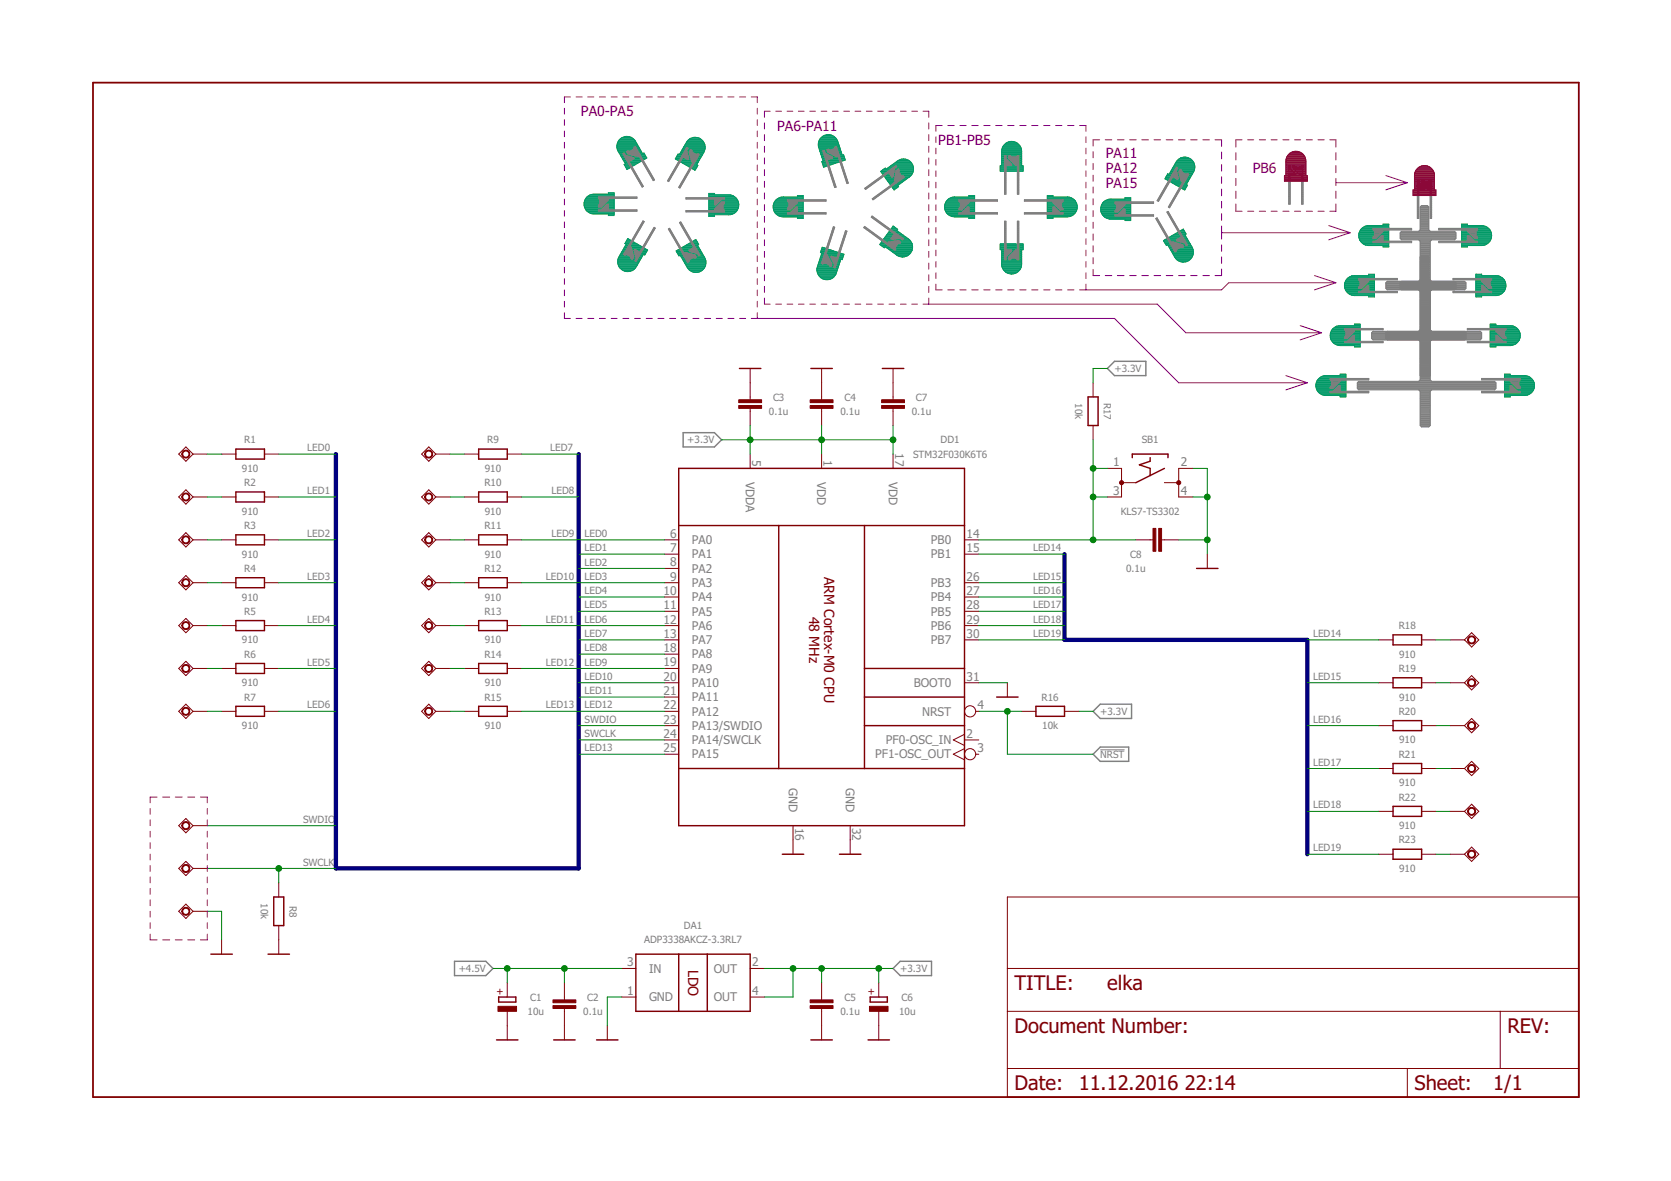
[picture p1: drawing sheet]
<svg xmlns="http://www.w3.org/2000/svg" width="297mm" height="210mm" viewBox="0 0 297 210" stroke-linecap="round" stroke-linejoin="round" font-family="sans-serif">
<defs><g id="words">
<g font-size="3.6" fill="#800000">
<text x="180.3" y="175.9">TITLE:</text>
<text x="196.8" y="175.9">elka</text>
<text x="180.3" y="183.6">Document Number:</text>
<text x="267.9" y="183.6">REV:</text>
<text x="180.3" y="193.7">Date:</text>
<text x="191.8" y="193.7">11.12.2016</text>
<text x="210.6" y="193.7">22:14</text>
<text x="251.4" y="193.7">Sheet:</text>
<text x="265.4" y="193.7">1/1</text>
</g>
<g font-size="2.5" fill="#800080">
<text x="103.3" y="20.7">PA0-PA5</text>
<text x="138.2" y="23.2">PA6-PA11</text>
<text x="166.8" y="25.7">PB1-PB5</text>
<text x="196.6" y="28.2">PA11</text>
<text x="196.6" y="30.8">PA12</text>
<text x="196.6" y="33.5">PA15</text>
<text x="222.7" y="30.8">PB6</text>
</g>
<g font-size="2.5" fill="#800000">
<text x="146.5" y="102.5" transform="rotate(90 146.5 102.5)">ARM Cortex-M0 CPU</text>
<text x="143.8" y="109.6" transform="rotate(90 143.8 109.6)">48 MHz</text>
<text x="122.3" y="172.3" transform="rotate(90 122.3 172.3)">LDO</text>
</g>
<g font-size="2.1" fill="#808080">
<text x="133.7" y="81.7" transform="rotate(90 133.7 81.7)">5</text>
<text x="146.4" y="81.7" transform="rotate(90 146.4 81.7)">1</text>
<text x="159.1" y="80.6" transform="rotate(90 159.1 80.6)">17</text>
<text x="197.9" y="82.9">1</text>
<text x="209.9" y="82.9">2</text>
<text x="132.6" y="85.6" transform="rotate(90 132.6 85.6)">VDDA</text>
<text x="145.3" y="85.6" transform="rotate(90 145.3 85.6)">VDD</text>
<text x="158" y="85.6" transform="rotate(90 158 85.6)">VDD</text>
<text x="197.9" y="88">3</text>
<text x="209.9" y="88">4</text>
<text x="119.1" y="95.6">6</text>
<text x="171.8" y="95.6">14</text>
<text x="119.1" y="98.1">7</text>
<text x="119.1" y="100.7">8</text>
<text x="123" y="96.7">PA0</text>
<text x="123" y="99.3">PA1</text>
<text x="123" y="101.8">PA2</text>
<text x="165.5" y="96.7">PB0</text>
<text x="165.5" y="99.3">PB1</text>
<text x="171.8" y="98.1">15</text>
<text x="118" y="105.8">10</text>
<text x="119.1" y="103.2">9</text>
<text x="123" y="104.3">PA3</text>
<text x="123" y="106.9">PA4</text>
<text x="165.5" y="104.3">PB3</text>
<text x="165.5" y="106.9">PB4</text>
<text x="171.8" y="103.2">26</text>
<text x="171.8" y="105.8">27</text>
<text x="118" y="108.3">11</text>
<text x="118" y="110.8">12</text>
<text x="118" y="113.4">13</text>
<text x="123" y="109.4">PA5</text>
<text x="123" y="112">PA6</text>
<text x="165.5" y="109.4">PB5</text>
<text x="165.5" y="112">PB6</text>
<text x="171.8" y="108.3">28</text>
<text x="171.8" y="110.8">29</text>
<text x="171.8" y="113.4">30</text>
<text x="118" y="115.9">18</text>
<text x="118" y="118.5">19</text>
<text x="123" y="114.5">PA7</text>
<text x="123" y="117">PA8</text>
<text x="123" y="119.6">PA9</text>
<text x="165.5" y="114.5">PB7</text>
<text x="118" y="121">20</text>
<text x="118" y="123.5">21</text>
<text x="123" y="122.1">PA10</text>
<text x="123" y="124.6">PA11</text>
<text x="162.4" y="122.1">BOOT0</text>
<text x="171.8" y="121">31</text>
<text x="118" y="126.1">22</text>
<text x="118" y="128.6">23</text>
<text x="118" y="131.1">24</text>
<text x="123" y="127.2">PA12</text>
<text x="123" y="129.7">PA13/SWDIO</text>
<text x="163.9" y="127.2">NRST</text>
<text x="171.8" y="131.1">2</text>
<text x="173.8" y="126.1">4</text>
<text x="118" y="133.7">25</text>
<text x="123" y="132.3">PA14/SWCLK</text>
<text x="123" y="134.8">PA15</text>
<text x="155.6" y="134.8">PF1-OSC_OUT</text>
<text x="157.5" y="132.3">PF0-OSC_IN</text>
<text x="173.8" y="133.7">3</text>
<text x="140.2" y="140.1" transform="rotate(90 140.2 140.1)">GND</text>
<text x="150.4" y="140.1" transform="rotate(90 150.4 140.1)">GND</text>
<text x="141.3" y="147.1" transform="rotate(90 141.3 147.1)">16</text>
<text x="151.5" y="147.1" transform="rotate(90 151.5 147.1)">32</text>
<text x="111.5" y="171.8">3</text>
<text x="115.4" y="172.9">IN</text>
<text x="126.9" y="172.9">OUT</text>
<text x="133.7" y="171.8">2</text>
<text x="111.5" y="176.9">1</text>
<text x="115.4" y="178">GND</text>
<text x="126.9" y="178">OUT</text>
<text x="133.7" y="176.9">4</text>
</g>
<g font-size="1.8" fill="#808080">
<text x="137.4" y="71.2">C3</text>
<text x="150.1" y="71.2">C4</text>
<text x="162.8" y="71.2">C7</text>
<text x="191.1" y="71.7" transform="rotate(90 191.1 71.7)">10k</text>
<text x="196.2" y="71.6" transform="rotate(90 196.2 71.6)">R17</text>
<text x="198.1" y="66.1">+3.3V</text>
<text x="136.7" y="73.7">0.1u</text>
<text x="149.4" y="73.7">0.1u</text>
<text x="162.1" y="73.7">0.1u</text>
<text x="43" y="83.9">910</text>
<text x="43.4" y="78.8">R1</text>
<text x="54.6" y="80.2">LED0</text>
<text x="86.2" y="83.9">910</text>
<text x="86.6" y="78.8">R9</text>
<text x="97.8" y="80.2">LED7</text>
<text x="122.2" y="78.8">+3.3V</text>
<text x="162.3" y="81.4">STM32F030K6T6</text>
<text x="167.2" y="78.8">DD1</text>
<text x="203" y="78.8">SB1</text>
<text x="43.4" y="86.4">R2</text>
<text x="54.6" y="87.8">LED1</text>
<text x="86.1" y="86.4">R10</text>
<text x="98.1" y="87.8">LED8</text>
<text x="43" y="91.5">910</text>
<text x="43.4" y="94">R3</text>
<text x="54.6" y="95.4">LED2</text>
<text x="86.1" y="94">R11</text>
<text x="86.2" y="91.5">910</text>
<text x="98.1" y="95.4">LED9</text>
<text x="103.9" y="95.4">LED0</text>
<text x="199.2" y="91.5">KLS7-TS3302</text>
<text x="43" y="99.1">910</text>
<text x="43.4" y="101.7">R4</text>
<text x="86.1" y="101.7">R12</text>
<text x="86.2" y="99.1">910</text>
<text x="103.9" y="98">LED1</text>
<text x="103.9" y="100.5">LED2</text>
<text x="183.6" y="98">LED14</text>
<text x="200.2" y="101.7">0.1u</text>
<text x="200.9" y="99.1">C8</text>
<text x="43" y="106.7">910</text>
<text x="54.6" y="103.1">LED3</text>
<text x="86.2" y="106.7">910</text>
<text x="97" y="103.1">LED10</text>
<text x="103.9" y="103.1">LED3</text>
<text x="103.9" y="105.6">LED4</text>
<text x="183.6" y="103.1">LED15</text>
<text x="183.6" y="105.6">LED16</text>
<text x="43.4" y="109.3">R5</text>
<text x="54.6" y="110.7">LED4</text>
<text x="86.1" y="109.3">R13</text>
<text x="97" y="110.7">LED11</text>
<text x="103.9" y="108.1">LED5</text>
<text x="103.9" y="110.7">LED6</text>
<text x="103.9" y="113.2">LED7</text>
<text x="183.6" y="108.1">LED17</text>
<text x="183.6" y="110.7">LED18</text>
<text x="183.6" y="113.2">LED19</text>
<text x="233.4" y="113.2">LED14</text>
<text x="248.6" y="111.8">R18</text>
<text x="43" y="114.4">910</text>
<text x="43.4" y="116.9">R6</text>
<text x="54.6" y="118.3">LED5</text>
<text x="86.1" y="116.9">R14</text>
<text x="86.2" y="114.4">910</text>
<text x="97" y="118.3">LED12</text>
<text x="103.9" y="115.8">LED8</text>
<text x="103.9" y="118.3">LED9</text>
<text x="248.6" y="119.4">R19</text>
<text x="248.7" y="116.9">910</text>
<text x="43" y="122">910</text>
<text x="43.4" y="124.5">R7</text>
<text x="54.6" y="125.9">LED6</text>
<text x="86.1" y="124.5">R15</text>
<text x="86.2" y="122">910</text>
<text x="97" y="125.9">LED13</text>
<text x="103.9" y="120.8">LED10</text>
<text x="103.9" y="123.4">LED11</text>
<text x="103.9" y="125.9">LED12</text>
<text x="185.2" y="124.5">R16</text>
<text x="233.4" y="120.8">LED15</text>
<text x="248.7" y="124.5">910</text>
<text x="43" y="129.6">910</text>
<text x="86.2" y="129.6">910</text>
<text x="103.9" y="128.5">SWDIO</text>
<text x="103.9" y="131">SWCLK</text>
<text x="185.3" y="129.6">10k</text>
<text x="195.6" y="127.1">+3.3V</text>
<text x="233.4" y="128.5">LED16</text>
<text x="248.6" y="127.1">R20</text>
<text x="103.9" y="133.5">LED13</text>
<text x="195.6" y="134.7">NRST</text>
<text x="233.4" y="136.1">LED17</text>
<text x="248.6" y="134.7">R21</text>
<text x="248.7" y="132.1">910</text>
<text x="233.4" y="143.7">LED18</text>
<text x="248.6" y="142.3">R22</text>
<text x="248.7" y="139.8">910</text>
<text x="53.9" y="146.2">SWDIO</text>
<text x="248.6" y="149.9">R23</text>
<text x="248.7" y="147.4">910</text>
<text x="53.9" y="153.8">SWCLK</text>
<text x="233.4" y="151.3">LED19</text>
<text x="248.7" y="155">910</text>
<text x="46.4" y="160.6" transform="rotate(90 46.4 160.6)">10k</text>
<text x="51.4" y="160.9" transform="rotate(90 51.4 160.9)">R8</text>
<text x="114.5" y="167.7">ADP3338AKCZ-3.3RL7</text>
<text x="121.6" y="165.2">DA1</text>
<text x="81.5" y="172.8">+4.5V</text>
<text x="160" y="172.8">+3.3V</text>
<text x="94.2" y="177.8">C1</text>
<text x="104.4" y="177.8">C2</text>
<text x="150.1" y="177.8">C5</text>
<text x="160.3" y="177.8">C6</text>
<text x="93.8" y="180.4">10u</text>
<text x="103.7" y="180.4">0.1u</text>
<text x="149.4" y="180.4">0.1u</text>
<text x="159.8" y="180.4">10u</text>
</g>
<g font-size="1.8" fill="#800000">
<text x="88.3" y="175.5" transform="rotate(90 88.3 175.5)">+</text>
<text x="154.4" y="175.5" transform="rotate(90 154.4 175.5)">+</text>
</g>
</g></defs>
<path d="M121.4 76.9h5.6l1.3 1.3-1.3 1.2h-5.6zM196.8 65.5l1.3-1.3h5.6v2.6h-5.6zM194.3 126.4l1.3-1.2h5.5v2.5h-5.5zM194.3 134l1.3-1.2h5v2.5h-5zM80.8 170.9h5.6l1.2 1.2-1.2 1.3h-5.6zM158.7 172.1l1.3-1.2h5.6v2.5h-5.6z" fill="none" stroke="#808080" stroke-width=".25"/>
<path d="M195.6 133.3h4.3" fill="none" stroke="#808080" stroke-width=".18"/>
<g fill="none" stroke="#800000" stroke-width=".18">
<path d="M133.3 65.5v5.6M133.3 72.6v3M146 65.5v5.6M146 72.6v3M158.7 65.5v5.6M158.7 72.6v3M194.3 68v2.5M194.3 75.6v2.6M31.8 80.7l1.2-1.3 1.3 1.3-1.3 1.3zM31.8 88.3l1.2-1.2 1.3 1.2-1.3 1.3zM31.8 95.9l1.2-1.2 1.3 1.2-1.3 1.3zM34.3 95.9h2.6"/>
<path d="M34.3 88.3h2.6M34.3 80.7h2.6M39.4 95.9h2.5M39.4 88.3h2.5M39.4 80.7h2.5M47 95.9h2.6M47 88.3h2.6M47 80.7h2.6M75 88.3l1.2-1.2 1.3 1.2-1.3 1.3zM75 95.9l1.2-1.2 1.3 1.2-1.3 1.3zM75 80.7l1.2-1.3 1.3 1.3-1.3 1.3zM77.5 95.9h2.5"/>
<path d="M77.5 88.3h2.5M77.5 80.7h2.5M82.5 95.9h2.6M82.5 88.3h2.6M82.5 80.7h2.6M90.2 95.9h2.5M90.2 88.3h2.5M90.2 80.7h2.5M118.1 95.9h2.5M118.1 98.5h2.5M133.3 80.7v2.5M146 80.7v2.5"/>
<path d="M158.7 80.7v2.5M171.4 95.9h2.6M171.4 98.5h2.6M196.8 83.2h2.6v5.1h-2.6M199.4 85.8h2.5M201.9 95.9h3.1M206.5 95.9h3M207 85.8h2.5M212.1 83.2h-2.6v5.1h2.6M214.6 98.5v2.5M31.8 103.6l1.2-1.3 1.3 1.3-1.3 1.2zM31.8 111.2l1.2-1.3 1.3 1.3-1.3 1.3z"/>
<path d="M31.8 118.8l1.2-1.3 1.3 1.3-1.3 1.3zM34.3 103.6h2.6M34.3 111.2h2.6M34.3 118.8h2.6M39.4 103.6h2.5M39.4 111.2h2.5M39.4 118.8h2.5M47 103.6h2.6M47 111.2h2.6M47 118.8h2.6M75 103.6l1.2-1.3 1.3 1.3-1.3 1.2zM75 111.2l1.2-1.3 1.3 1.3-1.3 1.3z"/>
<path d="M75 118.8l1.2-1.3 1.3 1.3-1.3 1.3zM77.5 103.6h2.5M77.5 111.2h2.5M77.5 118.8h2.5M82.5 103.6h2.6M82.5 111.2h2.6M82.5 118.8h2.6M90.2 103.6h2.5M90.2 111.2h2.5M90.2 118.8h2.5M118.1 101h2.5M118.1 103.6h2.5"/>
<path d="M118.1 106.1h2.5M118.1 108.6h2.5M118.1 111.2h2.5M118.1 113.7h2.5M118.1 116.3h2.5M118.1 118.8h2.5M171.4 103.6h2.6M171.4 106.1h2.6M171.4 108.6h2.6M171.4 111.2h2.6M171.4 113.7h2.6M245.1 113.7h2.5"/>
<path d="M252.7 113.7h2.5M257.8 113.7h2.5M260.3 113.7l1.3-1.2 1.3 1.2-1.3 1.3zM31.8 126.4l1.2-1.2 1.3 1.2-1.3 1.3zM34.3 126.4h2.6M39.4 126.4h2.5M47 126.4h2.6M75 126.4l1.2-1.2 1.3 1.2-1.3 1.3zM77.5 126.4h2.5M82.5 126.4h2.6M90.2 126.4h2.5M118.1 131.5h2.5"/>
<path d="M118.1 134h2.5M118.1 126.4h2.5M118.1 121.3h2.5M118.1 123.9h2.5M118.1 129h2.5M171.4 130.5l-1.9 1 1.9 1M171.4 131.5h2.6M171.4 133.1l-1.9 .9 1.9 1M171.4 121.3h2.6M173.4 134h.6M173.4 126.4h.6M179.1 121.3v2.6"/>
<path d="M181.6 126.4h2.5M189.2 126.4h2.6M245.1 121.3h2.5M245.1 129h2.5M245.1 136.6h2.5M252.7 121.3h2.5M252.7 129h2.5M252.7 136.6h2.5M257.8 121.3h2.5M257.8 129h2.5M257.8 136.6h2.5M260.3 121.3l1.3-1.2 1.3 1.2-1.3 1.3z"/>
<path d="M260.3 129l1.3-1.3 1.3 1.3-1.3 1.2zM260.3 136.6l1.3-1.3 1.3 1.3-1.3 1.3zM31.8 146.7l1.2-1.2 1.3 1.2-1.3 1.3zM31.8 154.3l1.2-1.2 1.3 1.2-1.3 1.3zM34.3 146.7h2.6M34.3 154.3h2.6M49.6 156.9v2.5M141 146.7v5.1M151.1 146.7v5.1M179.1 159.4h101.5v35.6h-101.5zM245.1 144.2h2.5M245.1 151.8h2.5"/>
<path d="M252.7 144.2h2.5M252.7 151.8h2.5M257.8 144.2h2.5M257.8 151.8h2.5M260.3 144.2l1.3-1.3 1.3 1.3-1.3 1.3zM260.3 151.8l1.3-1.2 1.3 1.2-1.3 1.3zM31.8 162l1.2-1.3 1.3 1.3-1.3 1.2zM34.3 162h2.6M39.4 167v2.6M49.6 164.5v5.1M90.2 174.7v2.5M90.2 179.7v5.1"/>
<path d="M100.3 174.7v3M100.3 179.2v5.6M110.5 172.1h2.5M110.5 177.2h2.5M133.3 172.1h2.6M133.3 177.2h2.6M146 174.7v3M146 179.2v5.6M156.2 174.7v2.5M156.2 179.7v5.1M179.1 172.1h101.5M179.1 179.7h101.5"/>
<path d="M266.7 179.7v10.2M107.9 182.3v2.5M179.1 189.9h101.5M250.2 189.9v5.1"/>
<circle cx="172.4" cy="126.4" r=".99"/>
<circle cx="172.4" cy="134" r=".99"/>
</g>
<g fill="none" stroke="#800000" stroke-width=".25">
<path d="M41.9 79.8h5.1v1.8h-5.1zM85.1 79.8h5.1v1.8h-5.1zM131.4 65.5h3.9M144.1 65.5h3.9M156.8 65.5h3.9M193.4 70.5h1.8v5.1h-1.8zM41.9 87.4h5.1v1.8h-5.1zM41.9 95.1h5.1v1.7h-5.1zM85.1 87.4h5.1v1.8h-5.1zM85.1 95.1h5.1v1.7h-5.1zM120.6 93.4h50.8M120.6 83.2h50.8v63.5h-50.8z"/>
<path d="M138.4 93.4v43.2M153.7 93.4v43.2M201.3 81.3v-.6h6.3v.6M204.4 81.3v.7l-1.9 .6 1.9 .6v1.3M207 83.2l-5.1 2.6M41.9 102.7h5.1v1.8h-5.1zM41.9 110.3h5.1v1.8h-5.1zM41.9 117.9h5.1v1.8h-5.1zM85.1 102.7h5.1v1.8h-5.1zM85.1 110.3h5.1v1.8h-5.1zM85.1 117.9h5.1v1.8h-5.1zM153.7 118.8h17.7"/>
<path d="M212.7 101h3.8M247.6 112.8h5.1v1.8h-5.1zM41.9 125.5h5.1v1.8h-5.1zM85.1 125.5h5.1v1.8h-5.1zM120.6 136.6h50.8M153.7 123.9h17.7M153.7 129h17.7M177.2 123.9h3.8M184.1 125.5h5.1v1.8h-5.1zM247.6 120.5h5.1v1.7h-5.1zM247.6 128.1h5.1v1.8h-5.1zM247.6 135.7h5.1v1.8h-5.1z"/>
<path d="M48.7 159.4h1.7v5.1h-1.7zM139.1 151.8h3.8M149.2 151.8h3.8M247.6 143.3h5.1v1.8h-5.1zM247.6 150.9h5.1v1.8h-5.1zM37.5 169.6h3.8M47.6 169.6h3.9M88.6 177.2h3.1v.9h-3.1zM113 169.6h20.3v10.1h-20.3zM120.6 169.6v10.1M125.7 169.6v10.1M154.7 177.2h3v.9h-3z"/>
<path d="M88.3 184.8h3.8M98.4 184.8h3.8M106 184.8h3.9M144.1 184.8h3.9M154.3 184.8h3.8"/>
</g>
<g fill="#800000" stroke="#800000" stroke-width=".18">
<path d="M88.5 178.9h3.3v.8h-3.3z"/>
<path d="M98.3 178.7h4.1v.5h-4.1z"/>
<path d="M98.3 177.7h4.1v.5h-4.1z"/>
<path d="M154.6 178.9h3.3v.8h-3.3z"/>
<path d="M144 178.7h4.1v.5h-4.1z"/>
<path d="M144 177.7h4.1v.5h-4.1z"/>
<path d="M131.3 72.1h4.1v.5h-4.1z"/>
<path d="M131.3 71.1h4.1v.5h-4.1z"/>
<path d="M144 72.1h4.1v.5h-4.1z"/>
<path d="M144 71.1h4.1v.5h-4.1z"/>
<path d="M156.7 72.1h4.1v.5h-4.1z"/>
<path d="M156.7 71.1h4.1v.5h-4.1z"/>
<path d="M206 93.9h.5v4.1h-.5z"/>
<path d="M205 93.9h.5v4.1h-.5z"/>
</g>
<g fill="#800000" stroke="#800000" stroke-width=".18">
<path d="M75.7 87.9a.71 .71 0 0 1 1.1 .1 .71 .71 0 0 1-.4 1 .71 .71 0 0 1-.9-.7h.1a.55 .55 0 0 1 .8-.5 .55 .55 0 0 1 .2 .9 .55 .55 0 0 1-.9-.2l-.1-.2h-.1z" fill-rule="evenodd"/>
<path d="M75.7 95.5a.71 .71 0 0 1 1.1 .1 .71 .71 0 0 1-.4 1 .71 .71 0 0 1-.9-.7h.1a.55 .55 0 0 1 .8-.5 .55 .55 0 0 1 .2 .9 .55 .55 0 0 1-.9-.2l-.1-.2h-.1z" fill-rule="evenodd"/>
<path d="M75.7 103.1a.71 .71 0 0 1 1.1 .1 .71 .71 0 0 1-.4 1.1 .71 .71 0 0 1-.9-.7h.1a.55 .55 0 0 1 .8-.6 .55 .55 0 0 1 .2 .9 .55 .55 0 0 1-.9-.1l-.1-.2h-.1z" fill-rule="evenodd"/>
<path d="M75.7 110.7a.71 .71 0 0 1 1.1 .1 .71 .71 0 0 1-.4 1.1 .71 .71 0 0 1-.9-.7h.1a.55 .55 0 0 1 .8-.6 .55 .55 0 0 1 .2 1 .55 .55 0 0 1-.9-.2l-.1-.2h-.1z" fill-rule="evenodd"/>
<path d="M75.7 118.3a.71 .71 0 0 1 1.1 .1 .71 .71 0 0 1-.4 1.1 .71 .71 0 0 1-.9-.7h.1a.55 .55 0 0 1 .8-.5 .55 .55 0 0 1 .2 .9 .55 .55 0 0 1-.9-.2l-.1-.2h-.1z" fill-rule="evenodd"/>
<path d="M32.5 146.3a.71 .71 0 0 1 1.1 .1 .71 .71 0 0 1-.4 1 .71 .71 0 0 1-.9-.7h.2a.56 .56 0 0 1 .7-.5 .56 .56 0 0 1 .2 .9 .56 .56 0 0 1-.9-.2v-.2h-.2z" fill-rule="evenodd"/>
<path d="M32.5 153.9a.71 .71 0 0 1 1.1 .1 .71 .71 0 0 1-.4 1 .71 .71 0 0 1-.9-.7h.2a.57 .57 0 0 1 .8-.5 .57 .57 0 0 1 .1 .9 .57 .57 0 0 1-.9-.1v-.3h-.2z" fill-rule="evenodd"/>
<path d="M75.7 126a.71 .71 0 0 1 1.1 0 .71 .71 0 0 1-.4 1.1 .71 .71 0 0 1-.9-.7h.1a.55 .55 0 0 1 .8-.5 .55 .55 0 0 1 .2 .9 .55 .55 0 0 1-.9-.2l-.1-.2h-.1z" fill-rule="evenodd"/>
<path d="M32.5 80.3a.71 .71 0 0 1 1.1 0 .71 .71 0 0 1-.4 1.1 .71 .71 0 0 1-.9-.7h.2a.56 .56 0 0 1 .7-.5 .56 .56 0 0 1 .2 .9 .56 .56 0 0 1-.9-.2v-.2h-.2z" fill-rule="evenodd"/>
<path d="M32.5 87.9a.71 .71 0 0 1 1.1 .1 .71 .71 0 0 1-.4 1 .71 .71 0 0 1-.9-.7h.2a.56 .56 0 0 1 .7-.5 .56 .56 0 0 1 .2 .9 .56 .56 0 0 1-.9-.2v-.2h-.2z" fill-rule="evenodd"/>
<path d="M32.5 95.5a.71 .71 0 0 1 1.1 .1 .71 .71 0 0 1-.4 1 .71 .71 0 0 1-.9-.7h.2a.56 .56 0 0 1 .7-.5 .56 .56 0 0 1 .2 .9 .56 .56 0 0 1-.9-.2v-.2h-.2z" fill-rule="evenodd"/>
<path d="M32.5 103.1a.71 .71 0 0 1 1.1 .1 .71 .71 0 0 1-.4 1.1 .71 .71 0 0 1-.9-.7h.2a.56 .56 0 0 1 .7-.6 .56 .56 0 0 1 .2 .9 .56 .56 0 0 1-.9-.1v-.2h-.2z" fill-rule="evenodd"/>
<path d="M32.5 110.7a.71 .71 0 0 1 1.1 .1 .71 .71 0 0 1-.4 1.1 .71 .71 0 0 1-.9-.7h.2a.56 .56 0 0 1 .7-.6 .56 .56 0 0 1 .2 1 .56 .56 0 0 1-.9-.2v-.2h-.2z" fill-rule="evenodd"/>
<path d="M32.5 118.3a.71 .71 0 0 1 1.1 .1 .71 .71 0 0 1-.4 1.1 .71 .71 0 0 1-.9-.7h.2a.56 .56 0 0 1 .7-.5 .56 .56 0 0 1 .2 .9 .56 .56 0 0 1-.9-.2v-.2h-.2z" fill-rule="evenodd"/>
<path d="M32.5 126a.71 .71 0 0 1 1.1 0 .71 .71 0 0 1-.4 1.1 .71 .71 0 0 1-.9-.7h.2a.56 .56 0 0 1 .7-.5 .56 .56 0 0 1 .2 .9 .56 .56 0 0 1-.9-.2v-.2h-.2z" fill-rule="evenodd"/>
<path d="M75.7 80.3a.71 .71 0 0 1 1.1 0 .71 .71 0 0 1-.4 1.1 .71 .71 0 0 1-.9-.7h.1a.55 .55 0 0 1 .8-.5 .55 .55 0 0 1 .2 .9 .55 .55 0 0 1-.9-.2l-.1-.2h-.1z" fill-rule="evenodd"/>
<path d="M261 113.3a.72 .72 0 0 1 1.2 0 .72 .72 0 0 1-.4 1.1 .72 .72 0 0 1-.9-.7h.1a.56 .56 0 0 1 .9-.4 .56 .56 0 0 1 .1 .9 .56 .56 0 0 1-.9-.3l-.1-.2h-.1z" fill-rule="evenodd"/>
<path d="M261 120.9a.72 .72 0 0 1 1.2 .1 .72 .72 0 0 1-.4 1 .72 .72 0 0 1-.9-.7h.1a.56 .56 0 0 1 .9-.4 .56 .56 0 0 1 .1 .9 .56 .56 0 0 1-.9-.3l-.1-.2h-.1z" fill-rule="evenodd"/>
<path d="M261 128.5a.72 .72 0 0 1 1.2 .1 .72 .72 0 0 1-.4 1.1 .72 .72 0 0 1-.9-.7h.1a.56 .56 0 0 1 .9-.5 .56 .56 0 0 1 .1 .9 .56 .56 0 0 1-.9-.2l-.1-.2h-.1z" fill-rule="evenodd"/>
<path d="M261 136.1a.72 .72 0 0 1 1.2 .1 .72 .72 0 0 1-.4 1.1 .72 .72 0 0 1-.9-.7h.1a.56 .56 0 0 1 .9-.5 .56 .56 0 0 1 .1 1 .56 .56 0 0 1-.9-.3l-.1-.2h-.1z" fill-rule="evenodd"/>
<path d="M261 143.7a.72 .72 0 0 1 1.2 .1 .72 .72 0 0 1-.4 1.1 .72 .72 0 0 1-.9-.7h.1a.56 .56 0 0 1 .9-.5 .56 .56 0 0 1 .1 1 .56 .56 0 0 1-.9-.3l-.1-.2h-.1z" fill-rule="evenodd"/>
<path d="M261 151.4a.72 .72 0 0 1 1.2 0 .72 .72 0 0 1-.4 1.1 .72 .72 0 0 1-.9-.7h.1a.57 .57 0 0 1 .9-.4 .57 .57 0 0 1 .1 .9 .57 .57 0 0 1-.9-.3l-.1-.2h-.1z" fill-rule="evenodd"/>
<path d="M32.5 161.5a.71 .71 0 0 1 1.1 .1 .71 .71 0 0 1-.4 1.1 .71 .71 0 0 1-.9-.7h.2a.56 .56 0 0 1 .7-.6 .56 .56 0 0 1 .2 .9 .56 .56 0 0 1-.9-.1v-.2h-.2z" fill-rule="evenodd"/>
<circle cx="199.4" cy="85.8" r=".36"/>
<circle cx="209.5" cy="85.8" r=".36"/>
</g>
<path d="M16.5 14.7h264.1v180.3h-264.1z" fill="none" stroke="#800000" stroke-width=".32"/>
<path d="M59.7 80.7v73.6h43.2v-73.6M189.2 98.5v15.2h43.2v38.1" fill="none" stroke="#000080" stroke-width=".76"/>
<g fill="none" stroke="#008000" stroke-width=".18">
<path d="M128.3 78.2h30.4M133.3 75.6v5.1M146 75.6v5.1M158.7 75.6v5.1M194.3 78.2v17.7M196.8 65.5h-2.5v2.5M36.9 95.9h2.5M36.9 88.3h2.5M36.9 80.7h2.5M49.6 95.9h10.1M49.6 88.3h10.1M49.6 80.7h10.1"/>
<path d="M80 95.9h2.5M80 88.3h2.5M80 80.7h2.5M92.7 95.9h25.4M92.7 88.3h10.2M92.7 80.7h10.2M102.9 98.5h15.2M174 95.9h27.9M174 98.5h15.2M194.3 83.2h2.5M194.3 88.3h2.5M209.5 95.9h5.1"/>
<path d="M212.1 83.2h2.5v15.3M212.1 88.3h2.5M36.9 103.6h2.5M36.9 111.2h2.5M36.9 118.8h2.5M49.6 103.6h10.1M49.6 111.2h10.1M49.6 118.8h10.1M80 103.6h2.5M80 111.2h2.5M80 118.8h2.5M92.7 103.6h25.4"/>
<path d="M92.7 111.2h25.4M92.7 118.8h25.4M102.9 101h15.2M102.9 106.1h15.2M102.9 108.6h15.2M102.9 113.7h15.2M102.9 116.3h15.2M174 103.6h15.2M174 111.2h15.2M174 106.1h15.2M174 108.6h15.2M174 113.7h15.2"/>
<path d="M232.4 113.7h12.7M255.2 113.7h2.6M36.9 126.4h2.5M49.6 126.4h10.1M80 126.4h2.5M92.7 126.4h25.4M102.9 121.3h15.2M102.9 134h15.2M102.9 123.9h15.2M102.9 129h15.2M102.9 131.5h15.2M174 121.3h5.1"/>
<path d="M174 126.4h7.6M179.1 126.4v7.6h15.2M191.8 126.4h2.5M232.4 121.3h12.7M232.4 129h12.7M232.4 136.6h12.7M255.2 121.3h2.6M255.2 129h2.6M255.2 136.6h2.6M36.9 146.7h22.8M36.9 154.3h22.8M49.6 154.3v2.6"/>
<path d="M232.4 144.2h12.7M232.4 151.8h12.7M255.2 144.2h2.6M255.2 151.8h2.6M36.9 162h2.5v5M87.6 172.1h22.9M90.2 172.1v2.6M100.3 172.1v2.6M110.5 177.2h-2.6v5.1M135.9 172.1h22.8M141 172.1v5.1h-5.1M146 172.1v2.6"/>
<path d="M156.2 172.1v2.6"/>
</g>
<g fill="#008000" stroke="#008000" stroke-width=".18">
<circle cx="214.6" cy="95.9" r=".51"/>
<circle cx="214.6" cy="88.3" r=".51"/>
<circle cx="100.3" cy="172.1" r=".51"/>
<circle cx="90.2" cy="172.1" r=".51"/>
<circle cx="141" cy="172.1" r=".51"/>
<circle cx="146" cy="172.1" r=".51"/>
<circle cx="156.2" cy="172.1" r=".51"/>
<circle cx="158.7" cy="78.2" r=".51"/>
<circle cx="146" cy="78.2" r=".51"/>
<circle cx="133.3" cy="78.2" r=".51"/>
<circle cx="179.1" cy="126.4" r=".51"/>
<circle cx="49.6" cy="154.3" r=".51"/>
<circle cx="194.3" cy="88.3" r=".51"/>
<circle cx="194.3" cy="95.9" r=".51"/>
<circle cx="194.3" cy="83.2" r=".51"/>
</g>
<g fill="none" stroke="#800080" stroke-width=".18">
<path d="M100.3 19.2v1.1M101.4 17.2h-1.1v1M102.4 17.2h1.1M104.5 17.2h1.1M106.6 17.2h1M108.6 17.2h1.1M110.7 17.2h1.1M112.8 17.2h1.1M114.9 17.2h1.1M116.9 17.2h1.1M119 17.2h1.1M121.1 17.2h1.1"/>
<path d="M123.2 17.2h1M125.2 17.2h1.1M127.3 17.2h1.1M129.4 17.2h1.1M131.5 17.2h1M133.5 17.2h1.1v1M134.6 19.2v1.1M136.9 19.8h-1v1M137.9 19.8h1M139.9 19.8h1M141.9 19.8h1M144 19.8h.9"/>
<path d="M146 19.8h1M148 19.8h1M150 19.8h1M152 19.8h1M154 19.8h1M156 19.8h1M158 19.8h1M160.1 19.8h1M162.1 19.8h1M164.1 19.8h1v1M100.3 21.3v1M100.3 23.3v1"/>
<path d="M100.3 25.3v1M100.3 27.3v1M100.3 29.3v1.1M100.3 31.3v1.1M100.3 33.4v1M100.3 35.4v1M100.3 37.4v1M100.3 39.4v1M134.6 21.3v1M134.6 23.3v1M134.6 25.3v1M134.6 27.3v1"/>
<path d="M134.6 29.3v1.1M134.6 31.3v1.1M134.6 33.4v1M134.6 35.4v1M134.6 37.4v1M134.6 39.4v1M135.9 21.8v1.1M135.9 23.9v1.1M135.9 26v1.1M135.9 28.1v1M135.9 30.1v1.1M135.9 32.2v1.1"/>
<path d="M135.9 34.3v1.1M135.9 36.4v1M135.9 38.5v1M165.1 21.8v1.1M165.1 23.9v1.1M165.1 26v1.1M165.1 28.1v1M165.1 30.1v1.1M165.1 32.2v1.1M165.1 34.3v1.1M165.1 36.4v1M165.1 38.5v1"/>
<path d="M166.4 24.3v1M166.4 26.3v1M166.4 28.3v1.1M166.4 30.4v1M166.4 32.4v1M166.4 34.4v1M166.4 36.4v1M166.4 38.4v1M167.5 22.3h-1.1v1M168.5 22.3h1.1M170.6 22.3h1.1M172.7 22.3h1.2"/>
<path d="M174.9 22.3h1.1M177 22.3h1.1M179.1 22.3h1.2M181.3 22.3h1.1M183.4 22.3h1.1M185.5 22.3h1.1M187.6 22.3h1.2M189.8 22.3h1.1M191.9 22.3h1.1v1M193 24.3v1M193 26.3v1M193 28.3v1.1"/>
<path d="M193 30.4v1M193 32.4v1M193 34.4v1M193 36.4v1M193 38.4v1M194.3 26.9v1.1M194.3 29v1.1M194.3 31.1v1.1M194.3 33.2v1.1M194.3 35.3v1.1M194.3 37.4v1.1M194.3 39.5v1.1"/>
<path d="M195.5 24.8h-1.2v1.2M196.5 24.8h1.1M198.6 24.8h1.2M200.8 24.8h1.2M203 24.8h1.2M205.1 24.8h1.2M207.3 24.8h1.2M209.5 24.8h1.2M211.6 24.8h1.2M213.8 24.8h1.2M216 24.8h1.1v1.2M217.1 27v1.2"/>
<path d="M217.1 29.2v1.2M217.1 31.4v1.2M217.1 33.6v1.2M217.1 35.8v1.2M217.1 38v1.2M219.7 27.1v1.3M219.7 29.4v1.3M219.7 31.7v1.3M219.7 34v1.3M219.7 36.3v1.2h1.1M220.8 24.8h-1.1v1.3M221.8 24.8h1.1"/>
<path d="M221.8 37.5h1.1M223.9 24.8h1.1M223.9 37.5h1.1M226 24.8h1M226 37.5h1M228 24.8h1.1M228 37.5h1.1M230.1 24.8h1.1M230.1 37.5h1.1M232.2 24.8h1.1M232.2 37.5h1.1M234.3 24.8h1.1"/>
<path d="M234.3 37.5h1.1M236.4 24.8h1.1v1.3M237.5 32.5h12.7M237.5 36.3v1.2h-1.1M237.5 27.1v1.3M237.5 29.4v1.3M237.5 31.7v1.3M237.5 34v1.3M246.4 31.2l3.8 1.3M250.2 32.5l-3.8 1.2M100.3 55.6v1h1.1M100.3 41.4v1.1"/>
<path d="M100.3 43.5v1M100.3 45.5v1M100.3 47.5v1M100.3 49.5v1M100.3 51.5v1.1M100.3 53.6v1M102.4 56.6h1.1M104.5 56.6h1.1M106.6 56.6h1M108.6 56.6h1.1M110.7 56.6h1.1M112.8 56.6h1.1"/>
<path d="M114.9 56.6h1.1M116.9 56.6h1.1M119 56.6h1.1M121.1 56.6h1.1M123.2 56.6h1M125.2 56.6h1.1M127.3 56.6h1.1M129.4 56.6h1.1M131.5 56.6h1M133.5 56.6h64.6l11.4 11.4h22.9M134.6 41.4v1.1M134.6 43.5v1"/>
<path d="M134.6 45.5v1M134.6 47.5v1M134.6 49.5v1M134.6 51.5v1.1M134.6 53.6v1M134.6 55.6v1M135.9 53v1.1h1M135.9 40.5v1.1M135.9 42.6v1.1M135.9 44.7v1M135.9 46.8v1M135.9 48.8v1.1"/>
<path d="M135.9 50.9v1.1M137.9 54.1h1M139.9 54.1h1M141.9 54.1h1M144 54.1h.9M146 54.1h1M148 54.1h1M150 54.1h1M152 54.1h1M154 54.1h1M156 54.1h1M158 54.1h1"/>
<path d="M160.1 54.1h1M162.1 54.1h1M164.1 54.1h41.6l5.1 5h24.1M165.1 40.5v1.1M165.1 42.6v1.1M165.1 44.7v1M165.1 46.8v1M165.1 48.8v1.1M165.1 50.9v1.1M165.1 53v1.1M166.4 50.5v1h1.1M166.4 40.4v1"/>
<path d="M166.4 42.4v1.1M166.4 44.4v1.1M166.4 46.5v1M166.4 48.5v1M168.5 51.5h1.1M170.6 51.5h1.1M172.7 51.5h1.2M174.9 51.5h1.1M177 51.5h1.1M179.1 51.5h1.2M181.3 51.5h1.1M183.4 51.5h1.1"/>
<path d="M185.5 51.5h1.1M187.6 51.5h1.2M189.8 51.5h1.1M193 40.4v1M193 42.4v1.1M193 44.4v1.1M193 46.5v1M193 48.5v1M193 50.5v1M194.3 47.9v1.1h1.2M194.3 41.6v1.1M194.3 43.7v1.1"/>
<path d="M194.3 45.8v1.1M196.5 49h1.1M198.6 49h1.2M200.8 49h1.2M203 49h1.2M205.1 49h1.2M207.3 49h1.2M209.5 49h1.2M211.6 49h1.2M213.8 49h1.2M217.1 40.2v2.3M217.1 43.5v1.2"/>
<path d="M217.1 45.7v1.1M217.1 47.8v1.2h-1.1M217.1 41.4h22.9M231.1 57.9l3.8 1.2M233.7 49l3.8 1.2M234.9 59.1l-3.8 1.3M236.2 40.1l3.8 1.3M237.5 50.2h-19.1l-1.3 1.3h-25.2M237.5 50.2l-3.8 1.3M240 41.4l-3.8 1.2M228.6 66.8l3.8 1.2M232.4 68l-3.8 1.3"/>
<path d="M26.7 143.7v1M26.7 145.7v1M26.7 147.7v1.1M26.7 149.8v1M26.7 151.8v1M26.7 153.8v1.1M26.7 155.9v1M26.7 157.9v1M26.7 159.9v1.1M27.9 141.7h-1.2v1M28.9 141.7h1.3M31.2 141.7h1.2"/>
<path d="M33.4 141.7h1.2M35.6 141.7h1.3v1M36.9 143.7v1M36.9 145.7v1M36.9 147.7v1.1M36.9 149.8v1M36.9 151.8v1M36.9 153.8v1.1M36.9 155.9v1M36.9 157.9v1M36.9 159.9v1.1M26.7 166v1h1.2"/>
<path d="M26.7 162v1M26.7 164v1M28.9 167h1.3M31.2 167h1.2M33.4 167h1.2M36.9 162v1M36.9 164v1M36.9 166v1h-1.3"/>
</g>
<g fill="none" stroke="#096" stroke-width=".18">
<path d="M103.8 36.4h5.4M103.8 36.3h5.4M103.8 36.1h5.4M103.8 36.3l.4 1M103.8 36.5h5.4M103.8 36h5.4M103.9 36.6h5.3M103.9 35.9h5.3M103.9 36.7h5.3M103.9 35.8h5.3M103.9 36.9h5.3M103.9 35.7h5.3"/>
<path d="M104 37h5.2M104 35.5h5.2M104 37.1h5.2M104 35.4h5.2M104.1 37.2h5.1M104.1 35.3h5.1M104.2 37.3l.4 .4M104.2 37.3h5M104.2 35.2h5M104.3 37.5h4.9M104.3 35.1h4.9M104.4 37.6h4.8"/>
<path d="M104.4 34.9h4.8M104.6 37.7h4.6M104.6 34.8l-.6 .7-.2 .8M104.6 34.8h4.6M104.8 37.8h4.4M104.8 34.7h4.4M104.8 34.7l-.2 .1M105 38h4.2M105.1 34.6l3-.1v-.3h1.1v4.1h-1.1v-.2h-2.5l-1-.4M105.1 34.6l-.3 .1M105.1 34.6h4.1M108.1 38.2h1.1"/>
<path d="M108.1 38.1h1.1M108.1 34.5h1.1M108.1 34.3h1.1M109.7 26.1h3.9M109.7 26h3.8M109.7 25.9h3.7M109.7 26.1l.2 .8 1.3 2.2-.2 .1 .5 .9 3.5-2M109.7 26.4h4M109.7 26.2h3.9M109.7 25.8h3.6M109.7 25.7h3.6M109.7 26.5h4.1"/>
<path d="M109.7 25.5h3.5M109.8 26.6h4M109.8 25.4h3.3M109.8 26.7h4.1M109.8 25.3h3.3M109.8 25.3l-.1 .8M109.9 26.9h4.1M109.9 25.2h3.1M109.9 27h4.1M109.9 25h3M109.9 25l-.1 .3M109.9 25a1.77 1.77 0 0 1 3.1 .1l1.2 2.2 .3-.1 .5 .9"/>
<path d="M110 27.1h4.1M110 24.9h2.8M110.1 27.2h4.1M110.1 24.8h2.6M110.2 27.3h4.3M110.2 27.5h4.4M110.3 24.7h2.3M110.3 27.6h4.4M110.4 27.7h4.3M110.4 27.8h4.4M110.4 24.6h2.1M110.5 27.9h4.4"/>
<path d="M110.6 28.1h4.4M110.6 24.4h1.6M110.6 28.2h4.2M110.7 28.3h3.9M110.8 28.4h3.6M110.8 28.5h3.4M110.9 28.7h3.1M110.9 24.3h1.1M111 29.3h1.9M111 28.8h2.7M111 29.4h1.7M111 28.9h2.5"/>
<path d="M111.1 29.5h1.4M111.1 29.1h2M111.1 29h2.2M111.2 29.6h1.1M111.3 29.7h.8M111.3 29.9h.6M111.4 30h.3M111.4 30.1h.1M114.4 27.2h.1M120.1 28.2h4.4M120.1 28.3h4.3M120.1 28.1h4.4"/>
<path d="M120.2 27.9h4.4M120.3 27.8h4.4M120.3 28.4h4M120.4 27.7h4.4M120.4 27.6h4.4M120.5 27.5h.2M120.5 28.5h3.8M120.8 28.7h3.4M120.8 27.5h4.1M120.9 27.3h4M120.9 27.2h4.1M121 28.8h3.1"/>
<path d="M121 27.1h4.1M121.1 27h4.1M121.1 26.9h4.1M121.2 28.9h2.9M121.2 26.7h4.1M121.3 26.6h4M121.3 26.5h4M121.4 29h2.6M121.4 26.4h3.9M121.5 26.2h3.8M121.5 26.1h3.8M121.6 29.1h2.3"/>
<path d="M121.6 26h3.7M121.7 25.9h3.6M121.8 25.8h3.5M121.8 29.3h2M121.8 25.7h3.5M121.9 25.5h3.3M122 25.4h3.2M122 29.4h2M122 25.3l-1.2 2.2-.3-.1-.5 .8 3.5 2.1 .6-.9-.3-.1M122 25.3h3.1M122.1 25.2h2.9M122.2 29.5h1.8"/>
<path d="M122.2 25h2.7M122.3 24.9h2.5M122.4 29.6h1.5M122.4 24.8h2.3M122.6 24.7l-.6 .6M122.6 24.7h1.9M122.6 29.7h1.3M122.8 24.6h1.5M122.9 29.9h.9M122.9 24.6l-.3 .1M123.1 30h.6M123.2 24.4h.7"/>
<path d="M123.3 30.1h.4M123.5 30.2h.1M123.9 24.4h-.5l-.5 .2M123.9 24.4l.8 .4M124.7 24.8l.5 .7 .1 .5M125.3 26v.3M125.3 26.3l-.2 .8-1.3 2.2M126 38.3h1M126 38.1h4.2M126 38h4.4M126 37.8h4.6M126 37.7h4.8"/>
<path d="M126 37.6h4.9M126 37.5h5M126 37.3h5.1M126 37.2h5.1M126 37.1h5.2M126 37h5.2M126 36.9h5.3M126 36.7h5.3M126 36.6h5.3M126 36.5h5.3M126 36.4h5.3M126 36.3h5.3"/>
<path d="M126 36.1h5.3M126 36h5.3M126 35.9h5.3M126 35.8h5.2M126 35.7h5.1M126 35.5h5.1M126 35.4h5M126 35.3h4.9M126 35.2h4.8M126 35.1h4.7M126 34.9h4.5M126 34.8h4.3"/>
<path d="M126 34.7h4M126 34.6h1M126 34.5h1M130.4 34.8l-.8-.2h-2.6v-.2h-1v4h1v-.2M130.4 34.8l.7 .8 .2 .8M131 37.5l-.6 .5-.6 .2h-3.8M131.2 37l-.2 .5M131.3 36.4l-.1 .6M137.4 36.9h5.4M137.4 36.7h5.4M137.5 36.5a1.78 1.78 0 0 1 1.7-1.5h2.6v-.2h1v4h-1v-.3M137.5 37h5.3"/>
<path d="M137.5 36.6h5.3M137.5 36.5h5.3M137.5 36.5v.8M137.5 37.1h5.3M137.5 36.4h5.3M137.5 37.2h5.3M137.5 37.3h5.3M137.5 36.3h5.3M137.5 37.3l.1 .3M137.6 36.1h5.2M137.6 37.5h5.2M137.6 36h5.2"/>
<path d="M137.6 37.6h5.2M137.6 37.6l.2 .2M137.7 35.9h5.1M137.7 37.7h5.1M137.8 35.8h5M137.8 37.8h5M137.8 37.8l.6 .6 .8 .1M137.8 35.7h5M137.9 38h4.9M137.9 35.5h4.9M138 38.1h4.8M138.1 35.4h4.7"/>
<path d="M138.1 38.2h4.7M138.2 35.3h4.6M138.3 38.3h4.5M138.5 35.2h4.3M138.6 38.4h4.2M138.8 35.1h4M139.2 38.5h3.6M141.8 38.7h1M141.8 34.9h1M141.8 34.8h1M145.5 25.8h3.6M145.5 25.7h3.6"/>
<path d="M145.5 26h3.7M145.5 25.9h3.7M145.5 25.5h3.6M145.5 25.4h3.5M145.5 25.4v.8M145.5 26.1h3.7M145.5 25.3h3.5M145.5 26.2h3.8M145.5 25.2h3.4M145.5 26.2l.8 2.5M145.5 25.1v.3M145.6 26.4h3.7"/>
<path d="M145.6 25h3.3M145.6 26.5h3.8M145.6 24.9h3.2M145.7 26.6h3.7M145.7 26.7h3.7M145.7 24.8h3.1M145.7 26.9h3.8M145.8 27h3.7M145.8 24.7h2.9M145.8 27.1h3.8M145.9 27.2h3.7M145.9 24.6h2.7"/>
<path d="M145.9 27.3h3.7M145.9 27.5h3.8M146 27.6h4M146 24.4h2.5M146 24.4l-.5 .7M146 24.4a1.74 1.74 0 0 1 2.5 0M146 27.7h4M146 27.8h4.1M146.1 28.8h3.2M146.1 27.9h4M146.1 28.9h2.8M146.1 28.1h4"/>
<path d="M146.1 24.3h2.3M146.2 29h2.3M146.2 28.2h4M146.2 29.1h1.9M146.2 28.3h4M146.2 28.4h4.1M146.3 29.3h1.5M146.3 28.5h3.7M146.3 29.4h1.1M146.3 24.2h1.9M146.3 28.7h3.3M146.3 29.5h.7"/>
<path d="M146.4 29.6h.3M146.5 24.1h1.5M146.9 24h.7M148.5 24.4l.4 .7M148.9 25.1l.8 2.5 .2-.1 .4 .9M150.3 28.4l-3.9 1.3-.3-1h.2M156.5 30.5h5.8M156.6 30.6h5.7M156.7 30.4h5.6M156.7 30.7h5.5M156.8 30.8h5.4M156.9 30.2h5.5"/>
<path d="M156.9 30.9h5.2M157 31.1h5.1M157 30.1h5.4M157.1 31.2h4.8M157.2 31.3h4.6M157.2 30h.3M157.2 31.4h4.5M157.3 31.6h4.2M157.4 31.7h4M157.5 31.8h3.7M157.6 31.9h3.4M157.6 30h4.8"/>
<path d="M157.7 32h3.2M157.8 32.2h2.9M157.8 29.9h4.6M157.9 32.3h2.6M157.9 32.4h2.5M158 29.7h4.4M158 32.5h2.2M158.1 32.6h1.9M158.1 29.6h4.2M158.2 32.8h1.7M158.3 32.9h1.4M158.3 29.5h4"/>
<path d="M158.4 33h1.2M158.5 33.1h1.2M158.5 29.4h3.8M158.6 33.3h1M158.6 29.3h3.6M158.6 33.4h.9M158.7 33.5h.6M158.8 29.1h3.4M158.8 33.6h.3M158.9 33.7h.1M159 29h3.1M159.1 28.9h2.9"/>
<path d="M159.3 28.8h2.6M159.5 28.7h2.3M159.6 28.5h2M159.9 28.4h1.5M160.2 28.3h.8M162.3 30.6l-.2 .5M162.4 29.7a1.79 1.79 0 0 0-2.8-1.1l-2.1 1.5-.1-.2-.9 .6 2.4 3.3 .8-.6-.1-.2 2.5-1.9M162.4 29.7v.3M162.4 30l-.1 .6M167.9 37h5.3M167.9 36.9h5.3M167.9 36.7h5.3"/>
<path d="M167.9 36.6h5.3M167.9 36.5a1.73 1.73 0 0 1 1.8-1.5h2.5v-.2h1v4h-1v-.3M167.9 37.1h5.3M167.9 36.5h5.3M167.9 36.5l.1 .8M168 36.4h5.2M168 37.2h5.2M168 36.3h5.2M168 37.3h5.2M168 37.3l.1 .3M168 36.1h5.2M168.1 37.5h5.1"/>
<path d="M168.1 36h5.1M168.1 37.6h5.1M168.1 37.6l.2 .2M168.1 35.9h5.1M168.2 37.7h5M168.2 35.8h5M168.3 37.8l.3 .4 .8 .3h3.8M168.3 37.8h4.9M168.3 35.7h4.9M168.4 38h4.8M168.4 35.5h4.8M168.5 38.1h4.7"/>
<path d="M168.6 35.4h4.6M168.6 38.2h4.6M168.7 35.3h4.5M168.8 38.3h4.4M168.9 35.2h4.3M169.1 38.4h4.1M169.3 35.1h3.9M172.2 38.7h1M172.2 34.9h1M172.2 34.8h1M177.8 30.4h4.1M177.8 30.2h4.1"/>
<path d="M177.8 30.1h4.1M177.8 30h4.1M177.8 29.9h4.1M177.8 29.7h4.1M177.8 29.6h4.1M177.8 29.5h4.1M178.1 29.4h3.5M178.1 29.3h3.5M178.1 29.1h3.5M178.1 29h3.5M178.1 28.9h3.5M178.1 28.8h3.5"/>
<path d="M178.1 28.7h3.5M178.1 28.5h3.5M178.1 28.4h3.5M178.1 28.3h3.5M178.1 28.2h3.5M178.1 28.1h3.5M178.1 27.9h3.5M178.1 27.8h3.5M178.1 27.7h3.5M178.1 27.6h3.5M178.1 27.5h3.5M178.1 27.3h3.5"/>
<path d="M178.1 27.2h3.5M178.1 27.1h3.5M178.1 27h3.5M178.1 26.9h3.5M178.1 26.7h3.5M178.1 26.6h3.5M178.1 26.6v2.8h-.3v1.1h4.1v-1.1h-.3v-2.8M178.1 26.5h3.4M178.1 26.4h3.4M178.1 26.4v.2M178.2 26.2h3.3M178.2 26.1h3.2"/>
<path d="M178.3 26h3.1M178.4 25.9h2.9M178.5 25.8h2.7M178.6 25.7h2.5M178.6 25.7l-.5 .7M178.6 25.7a1.74 1.74 0 0 1 2.5 0M178.7 25.5h2.3M178.9 25.4h1.9M179.1 25.3h1.5M179.5 25.2h.7M181.1 25.7l.4 .7M181.5 26.4l.1 .2"/>
<path d="M186.2 38.7h1M186.2 38.5h3.5M186.2 38.4h4.2M186.2 38.3h4.4M186.2 38.2h4.6M186.2 38.1h4.7M186.2 38h4.8M186.2 37.8h4.9M186.2 37.7h5M186.2 37.6h5.1M186.2 37.5h5.1M186.2 37.3h5.2"/>
<path d="M186.2 37.2h5.2M186.2 37.1h5.3M186.2 37h5.3M186.2 36.9h5.3M186.2 36.7h5.3M186.2 36.6h5.3M186.2 36.5h5.3M186.2 36.4h5.2M186.2 36.3h5.2M186.2 36.1h5.2M186.2 36h5.1M186.2 35.9h5"/>
<path d="M186.2 35.8h5M186.2 35.7h4.9M186.2 35.5h4.8M186.2 35.4h4.6M186.2 35.3h4.5M186.2 35.2h4.3M186.2 35.1h3.9M186.2 34.9h1M186.2 34.8h1M191.2 37.8l-.7 .6-.8 .1M191.3 37.6l-.1 .2M191.4 37.3l-.1 .3"/>
<path d="M191.5 36.5a1.78 1.78 0 0 0-1.8-1.5h-2.5v-.2h-1v4h1v-.3M191.5 36.5l-.1 .8M195.7 37.3h5.3M195.7 37.2h5.3M195.7 37.1h5.3M195.7 37h5.3M195.7 37.4l.2 .6M195.7 36.9v.5M195.7 37.5h5.3M195.7 36.9h5.3M195.7 37.6h5.3M195.7 36.7h5.3"/>
<path d="M195.7 36.6v.3M195.7 37.7h5.3M195.7 36.6h5.3M195.8 37.8h5.2M195.8 36.5h5.2M195.8 38h5.2M195.8 36.4h5.2M195.9 36.3h5.1M195.9 38.1h5.1M196 38.2h5M196 36.1h5M196 36.1l-.3 .5"/>
<path d="M196.1 36h4.9M196.1 38.3h4.9M196.2 35.9l.9-.5h2.9v-.3h1v4.1h-1v-.3h-2.9l-.7-.3-.5-.6M196.2 35.9l-.2 .2M196.2 35.9h4.8M196.2 38.4h4.8M196.3 35.8h4.7M196.3 38.5h4.7M196.5 35.7h4.5M196.5 38.7h4.5M196.7 35.5h4.3M196.7 38.8h4.3"/>
<path d="M197.1 35.4h3.9M197.1 38.9h3.9M200 39.2h1M200 39h1M200 35.3h1M200 35.2h1M207.1 31.7h4.4M207.1 31.8h4.4M207.2 31.6h4.4M207.3 31.4h4.4M207.3 31.3h4.4M207.3 31.9h4.1"/>
<path d="M207.4 31.2h4.4M207.5 31.1h4.4M207.5 30.9h.2M207.6 32h3.7M207.8 32.2h3.4M207.8 30.9h4.1M207.9 30.8h4.1M208 32.3h3.2M208 30.7h4.1M208 30.6h4.2M208.1 30.5h4.1M208.2 32.4h2.9"/>
<path d="M208.2 30.4h4.1M208.3 30.2h4M208.3 30.1h4M208.4 32.5h2.6M208.4 30h4M208.4 29.9h4M208.5 29.7h3.9M208.6 32.6h2.4M208.6 29.6h3.8M208.7 29.5h3.7M208.7 29.4h3.7M208.8 32.8h2.1"/>
<path d="M208.8 29.3h3.5M208.9 29.1h3.4M209 29h3.3M209 32.9h2.1M209 28.9h3.2M209.1 28.8h3M209.2 28.7h2.8M209.2 33h1.9M209.3 28.5h2.7M209.4 28.4h2.4M209.4 33.1h1.6M209.5 28.3h2.2"/>
<path d="M209.6 33.3h1.3M209.7 28.2h1.8M209.8 33.4h1M209.9 28.1h1.4M210.1 33.5h.7M210.3 33.6h.4M210.4 27.9h.4M210.5 33.7h.1M211.7 28.3a1.8 1.8 0 0 0-2.6 .5l-1.3 2.2-.2-.1-.5 .9 3.5 2 .5-.9-.2-.1 1.3-2.2M211.7 28.3l.4 .4 .3 .8M212.3 30.1l-.1 .5M212.4 29.5l-.1 .6"/>
<path d="M245.9 39.9h1M259.8 39.9h1M109.8 46.5h3.8M109.8 46.4h3.9M109.8 46.3h4M109.8 46.4l.1 .6M109.8 46.6h3.8M109.8 46.1h4M109.8 46.1v.3M109.8 46.8h3.7M109.9 47l.1 .2M109.9 46.9h3.5"/>
<path d="M109.9 46h4M109.9 47h3.4M109.9 45.9h4.1M109.9 47.1h3.4M110 45.8h4M110 47.2l.1 .3M110 47.2h3.2M110 45.7h4.1M110 47.3h3.1M110.1 45.6h4.1M110.1 47.5h3M110.2 45.4h4.1"/>
<path d="M110.2 47.6h2.8M110.2 45.3h4.1M110.3 45.2h4.4M110.3 47.7h2.6M110.4 45.1h4.3M110.4 44.9h4.4M110.4 47.8h2.4M110.5 44.8h4.4M110.6 44.7h4.4M110.6 48h2M110.6 44.6h4.4M110.7 44.5h4.4"/>
<path d="M110.8 44.3h4.2M110.8 48.1h1.6M110.8 44.2h3.9M110.9 44.1h3.6M111 44h3.3M111.1 43.9h3M111.1 43.3l.2 .1-1.5 2.7M111.1 48.2h1M111.1 43.3h2M111.1 43.7h2.8M111.2 43.1h1.7M111.2 43.6h2.5"/>
<path d="M111.3 43.5h2.2M111.3 43.4h2M111.3 43h1.3M111.3 42.9h1.1M111.4 42.8h.8M111.5 42.7h.5M111.5 42.5h.3M111.6 42.4h.1M111.6 42.4l3.5 2-.5 .9-.2-.1-1.3 2.2a1.79 1.79 0 0 1-3 .1M111.6 42.4l-.5 .9M114.6 45.3h.1M120.2 44.6h4.4"/>
<path d="M120.2 44.7h4.4M120.3 44.8h4.4M120.4 44.9h4.4M120.4 44.5h4.1M120.4 45.1h4.4M120.5 45.2h4.4M120.6 45.3h4.4M120.6 44.3h3.8M120.6 45.4h.2M120.8 44.2h3.6M120.9 45.4h4.2M121 45.6h4.1"/>
<path d="M121.1 44.1h3.2M121.1 45.7h4.1M121.2 45.8h4.1M121.2 45.9h4.1M121.2 44h3M121.3 46h4.1M121.4 46.1h4M121.4 46.3h4.1M121.5 43.9h2.6M121.5 46.4h4M121.6 46.5h3.9M121.6 46.6h3.9"/>
<path d="M121.7 43.7h2.4M121.7 46.8h3.8M121.8 46.9h3.7M121.9 47h3.6M121.9 43.6h2.1M121.9 47.1h3.5M122 47.2h3.4M122.1 47.3h3.2M122.1 43.5h2M122.1 47.5h3.2M122.2 47.6h3M122.3 43.4h1.9"/>
<path d="M122.3 47.7h2.8M122.4 47.8h2.7M122.5 43.3h1.6M122.5 48h2.4M122.7 48.1h2.1M122.7 43.1h1.3M122.8 48.2h1.8M122.9 43h1.1M123.1 48.3h1.3M123.1 42.9h.8M123.3 42.8h.5M123.5 42.7h.2"/>
<path d="M124.6 48.2l-.2 .1M125.3 45.8l-1.3-2.2 .2-.1-.5-.9-3.5 2 .5 .9 .2-.1 1.3 2.2a1.82 1.82 0 0 0 2.2 .7M125.3 45.8l.2 .8-.1 .5M125.4 47.1l-.4 .8-.4 .3M145.2 48.2h3.6M145.2 48.1h3.6M145.2 48h3.6M145.2 47.8h3.7M145.2 47.7h3.7M145.2 47.6h3.8M145.3 48.3h3.4M145.3 47.5h3.7"/>
<path d="M145.3 48.5h3.4M145.3 47.3h3.8M145.3 48.6h3.4M145.4 47.2h3.7M145.4 48.7h3.2M145.4 47.1h3.7M145.4 48.8h3.1M145.4 47h3.8M145.5 46.9h3.7M145.5 46.8h3.7M145.5 48.9h3M145.5 46.6h3.8"/>
<path d="M145.6 46.5h3.7M145.6 49h2.8M145.6 46.4h3.8M145.7 46.3h3.7M145.7 49.2h2.6M145.7 46.1h3.7M145.7 46h4.1M145.8 45.9h4M145.8 45.8h4M145.8 49.3h2.3M145.9 45.7h4M145.9 44.8h3"/>
<path d="M145.9 45.6h4M145.9 44.7h2.6M145.9 45.4h4M145.9 44.6h2.3M146 49.4h2M146 45.3h4M146 44.9h3.3M146 44.5h1.8M146 45.2h4M146 44.3h1.4M146 45.1h3.6M146.1 44.2h.9"/>
<path d="M146.1 44.1h.6M146.1 44h.2M146.2 49.5h1.6M146.5 49.7h1M149.7 46.1h.1M149.7 46.1h-.2l-.8 2.4a1.77 1.77 0 0 1-1.8 1.2 1.77 1.77 0 0 1-1.7-1.5M149.7 46.1l.3-.9-3.8-1.3-.4 1 .3 .1-.8 2.4-.1 .8M156.4 43.5h5.8M156.4 43.4h5.7M156.5 43.3h5.6M156.6 43.6h5.6M156.6 43.1h5.5"/>
<path d="M156.7 43h5.3M156.8 43.7h5.4M156.8 42.9h5.1M156.9 42.8h4.9M156.9 43.9h5.3M157 42.7h4.7M157 42.5h4.6M157.1 44h.1M157.1 42.4h4.3M157.2 42.3h4M157.3 42.2h3.8M157.4 42.1h3.5"/>
<path d="M157.5 41.9h3.3M157.5 44h4.7M157.6 41.8h3M157.6 41.7h2.8M157.7 44.1h4.5M157.8 41.6h2.5M157.8 41.4h2.3M157.9 44.2h4.3M157.9 41.3h2M158 41.2h1.7M158 44.3h4.2M158.1 41.1h1.5"/>
<path d="M158.2 41h1.2M158.2 44.5h3.9M158.3 40.9h1.2M158.3 44.6h3.8M158.4 40.7h1.1M158.5 40.6h.9M158.5 44.7h3.5M158.5 40.5h.7M158.6 40.4h.4M158.7 44.8h3.3M158.7 40.2h.2M158.9 44.9h3"/>
<path d="M159 45.1h2.8M159.2 45.2h2.5M159.3 45.3h2.2M159.5 45.4h1.9M159.8 45.6h1.3M160.3 45.7h.3M162.2 43.6l-.2-.5-.3-.4-2.3-1.7 .2-.2-.8-.6-2.4 3.3 .8 .5 .2-.1 2 1.4a1.77 1.77 0 0 0 2.6-.6M162.2 43.6l-.2 1.1M177.8 43.6h4.1M177.8 43.9h4.1M177.8 43.7h4.1M177.8 43.5h4.1"/>
<path d="M177.8 44.3h4.1M177.8 44.2h4.1M177.8 44.1h4.1M177.8 44h4.1M178.1 46.5h3.5M178.1 46.4h3.5M178.1 46.3h3.5M178.1 46.1h3.5M178.1 46h3.5M178.1 45.9h3.5M178.1 45.8h3.5M178.1 45.7h3.5"/>
<path d="M178.1 45.6h3.5M178.1 45.4h3.5M178.1 45.3h3.5M178.1 45.2h3.5M178.1 45.1h3.5M178.1 44.9h3.5M178.1 44.8h3.5M178.1 44.7h3.5M178.1 44.6h3.5M178.1 44.5h3.5M178.1 47h3.5M178.1 46.9h3.5"/>
<path d="M178.1 46.8h3.5M178.1 46.6h3.5M178.1 47.2h3.5M178.1 47.1h3.5M178.1 47.3h3.4M178.1 47.5v-3.1h-.3v-1h4.1v1h-.3l-.1 3.1M178.1 47.5h3.4M178.1 47.5l.1 .2M178.2 47.6h3.3M178.2 47.7h3.2M178.2 47.7l.2 .3M178.3 47.8h3.1"/>
<path d="M178.4 48h2.9M178.4 48a1.77 1.77 0 0 0 2.9 0M178.5 48.1h2.7M178.6 48.2h2.5M178.8 48.3h2.1M178.9 48.5h1.8M179.2 48.6h1.3M179.6 48.7h.4M181.4 47.7l-.1 .3M181.5 47.5l-.1 .2M206.8 42.8h4.4M206.9 42.9h4.4"/>
<path d="M207 43h4.4M207 42.7h4.2M207.1 43.1h4.3M207.1 43.3h4.4M207.2 43.4h4.4M207.2 42.5h3.9M207.3 43.5h4.3M207.3 43.6h.1M207.3 43.6l.3-.1 1.2 2.2M207.4 42.4h3.6M207.6 43.6h4.1M207.6 42.3h3.3"/>
<path d="M207.7 43.7h4.1M207.8 43.9h4.1M207.8 42.2h3.1M207.8 44h4.1M207.9 44.1h4.1M208 44.2h4M208 42.1h2.8M208 44.3h4.1M208.1 44.5h4M208.2 44.6h3.9M208.2 41.9h2.6M208.2 44.7h3.9"/>
<path d="M208.3 44.8h3.8M208.4 44.9h3.7M208.4 41.8h2.3M208.4 45.1h3.7M208.5 45.2h3.6M208.6 45.3h3.5M208.7 41.7h2M208.7 45.4h3.3M208.7 45.6h3.3M208.8 45.7h3.1M208.8 45.7l.4 .4M208.9 41.6h1.9"/>
<path d="M208.9 45.8h2.9M209 45.9h2.8M209.1 46h2.5M209.1 41.4h1.7M209.2 46.1h2.3M209.3 41.3h1.4M209.4 46.3h2M209.5 41.2h1.1M209.5 46.4h1.7M209.7 41.1h.8M209.8 46.5h1.1M209.9 41h.6"/>
<path d="M210.1 40.9h.3M210.3 40.7h.1M210.3 40.7l.5 .9-.2 .1 1.4 2.5 .1 .5M210.3 40.7l-3.5 2.1 .5 .8M211.9 45.8a1.81 1.81 0 0 1-2.7 .3M212 45.5l-.1 .3M212.1 45.3l-.1 .2M212.1 44.7v.6M236.5 59.7h5.3M236.5 59.9h5.3M236.5 59.8h5.3M236.5 59.5h5.3"/>
<path d="M236.5 59.4h5.3M236.5 59.3h5.3M236.5 59.2h5.3M236.6 59.1h5.2M236.6 58.9h5.2M236.6 58.8l-.1 1.1M236.7 58.8h5.1M236.7 58.7h5.1M236.8 58.6h5M236.9 58.5h4.9M237 58.3h4.8M237.2 58.2h4.6"/>
<path d="M237.2 58.2l-.6 .6M237.4 58.1h4.4M237.6 58h4.2M239 50.8l.1 .5M239 50.7h5.3M239 50.5v.3M239 51h5.3M239 50.9h5.3M239 50.6h5.3M239 50.5h5.3M239 51.1h5.3M239 50.4h5.3"/>
<path d="M239.1 51.2h5.2M239.1 51.3l.4 .7 .7 .5M239.1 50.2h5.2M239.1 51.3h5.2M239.1 50.1h5.2M239.1 51.5h5.2M239.2 50h5.1M239.2 51.6h5.1M239.2 49.9h5.1M239.3 51.7h5M239.3 49.8h5M239.4 51.8h4.9"/>
<path d="M239.4 49.7h4.9M239.5 51.9h4.8M239.5 49.5h4.8M239.6 52.1h4.7M239.6 49.4h4.7M239.7 52.2h4.6M239.8 49.3h4.5M239.9 52.3h4.4M240 49.2l-.7 .5-.3 .8M240 49.2l.8-.2h2.5v-.3h1v4.1h-1v-.3M240 49.2h4.3M240.2 52.4h4.1"/>
<path d="M240.2 52.5h4.1M240.3 49h4M240.8 57.9v-.3h1v4.1h-1v-.3h-2.6a1.79 1.79 0 0 1-1.7-1.5M240.8 57.7h1M241.5 41.9h5.4M241.5 41.8h5.4M241.6 42.1h5.3M241.6 41.7h5.3M241.6 41.6h5.3M241.6 42.2h5.3M241.6 42.3h5.3M241.6 41.4h5.3"/>
<path d="M241.6 42.4l.1 .3M241.6 41.3v1.1M241.6 42.4h5.3M241.6 41.3h5.3M241.7 41.2h5.2M241.7 42.5h5.2M241.7 42.7l.2 .2M241.7 41.1l-.1 .2M241.7 42.7h5.2M241.7 41.1h5.2M241.8 42.8h5.1M241.8 41h5.1"/>
<path d="M241.8 57.8l-3.8 .1-.8 .3M241.9 40.9h5M241.9 42.9l.6 .6 .5 .1M241.9 42.9h5M242 43h4.9M242 40.7h4.9M242.1 40.6l-.4 .5M242.1 40.6l.9-.5h2.9v-.3h1v4.1h-1v-.3M242.1 40.6h4.8M242.1 43.1h4.8M242.2 43.3h4.7M242.2 40.5h4.7"/>
<path d="M242.4 40.4h4.5M242.4 43.4h4.5M242.6 40.2h4.3M242.6 43.5h4.3M243 40.1h3.9M243 43.6h3.9M243 43.6h.3M243.3 52.7h1M243.3 48.9h1M243.3 48.8h1M245.9 43.9h1M245.9 43.7h1"/>
<path d="M245.9 40h1M259.8 43.6h3.9M259.8 43.9h1M259.8 43.7h1M259.8 43.5h4.3M259.8 43.4h4.5M259.8 43.3h4.7M259.8 43.1h4.8M259.8 43h4.9M259.8 42.9h5M259.8 42.8h5.1M259.8 42.7h5.2"/>
<path d="M259.8 42.5h5.2M259.8 42.4h5.3M259.8 42.3h5.3M259.8 42.2h5.3M259.8 42.1h5.3M259.8 41.9h5.4M259.8 41.8h5.4M259.8 41.7h5.3M259.8 41.6h5.3M259.8 41.4h5.3M259.8 41.3h5.3M259.8 41.2h5.2"/>
<path d="M259.8 41.1h5.2M259.8 41h5.1M259.8 40.9h5M259.8 40.7h4.9M259.8 40.6h4.8M259.8 40.5h4.7M259.8 40.4h4.5M259.8 40.2h4.3M259.8 40.1h3.9M259.8 40h1M262.4 52.7h1M262.4 52.4h4.1"/>
<path d="M262.4 52.3h4.4M262.4 52.2h4.6M262.4 52.1h4.7M262.4 51.9h4.8M262.4 51.8h4.9M262.4 51.7h5M262.4 51.6h5.1M262.4 51.5h5.1M262.4 51.3h5.2M262.4 51.2h5.2M262.4 51.1h5.3M262.4 51h5.3"/>
<path d="M262.4 50.9h5.3M262.4 50.7h5.3M262.4 50.6h5.3M262.4 50.5h5.3M262.4 50.4h5.3M262.4 50.2h5.2M262.4 50.1h5.2M262.4 50h5.1M262.4 49.9h5.1M262.4 49.8h5M262.4 49.7h4.9M262.4 49.5h4.8"/>
<path d="M262.4 49.4h4.7M262.4 49.3h4.5M262.4 49.2h4.3M262.4 49h4M262.4 48.9h1M262.4 48.8h1M263.7 43.6h-.3M264.6 40.6l-.9-.5h-2.9v-.3h-1v4.1h1v-.3M264.6 40.6l.4 .5M264.8 42.9l-.6 .6-.5 .1M264.9 57.8l3.8 .1 .6 .2 .6 .5M264.9 59.9h5.3"/>
<path d="M264.9 59.8h5.3M264.9 59.7h5.3M264.9 59.5h5.3M264.9 59.4h5.3M264.9 59.3h5.3M264.9 59.2h5.3M264.9 59.1h5.2M264.9 58.9h5.2M264.9 58.8h5.1M264.9 58.7h5.1M264.9 58.6h5M264.9 58.5h4.9"/>
<path d="M264.9 58.3h4.8M264.9 58.2h4.6M264.9 58.1h4.4M264.9 58h4.1M264.9 57.7h1M265 42.7l-.2 .2M265 41.1l.1 .2M265.1 42.4l-.1 .3M265.1 41.3v1.1M265.9 57.9v-.3h-1v4.1h1v-.3h2.6a1.79 1.79 0 0 0 1.7-1.5M266.7 49.2l-.8-.2h-2.5v-.3h-1v4.1h1v-.3M266.7 49.2l.7 .5 .3 .8"/>
<path d="M267.7 50.5v.3M267.7 50.8a1.81 1.81 0 0 1-1.8 1.7h-3.5M269.9 58.6l.3 .8v.5M233.9 68.6h5.3M233.9 68.5h5.3M233.9 68.8h5.3M233.9 68.7h5.3M233.9 68.3h5.3M234 68.2h5.2M234 68.9h5.2M234 68.1h5.2M234 69.1l.4 .7"/>
<path d="M234 68v1.1M234 69.1h5.2M234 68h5.2M234.1 69.2h5.1M234.1 67.9h5.1M234.1 67.7l-.1 .3M234.1 69.3h5.1M234.1 67.7h5.1M234.2 69.4h5M234.2 67.6h5M234.3 69.6h4.9M234.3 67.5h4.9"/>
<path d="M234.3 69.7h4.9M234.3 67.4h4.9M234.4 69.8h4.8M234.5 67.3h4.7M234.6 69.9h4.6M234.6 67.1h4.6M234.8 70h4.4M234.8 67h4.4M235 70.1h4.2M235 66.9h4.2M235.4 70.3h3.8M235.4 66.8h3.8"/>
<path d="M235.4 66.8h2.8v-.3h1v4h-1v-.2h-2.8l-1-.5M235.4 66.8l-.7 .3-.6 .6M236.5 60h5.3M236.5 60.1h5.3M236.6 60.3h5.2M236.6 60.4h5.2M236.7 60.5h5.1M236.7 60.6h5.1M236.9 60.7h4.9M237 60.9h4.8M237.1 61h4.7M237.2 61.1h4.6"/>
<path d="M237.4 61.2h4.4M237.8 61.3h4M238.2 70.4h1M238.2 66.7h1M240.8 61.6h1M240.8 61.5h1M264.9 61.6h1M264.9 61.5h1M264.9 61.3h4M264.9 61.2h4.4M264.9 61.1h4.6M264.9 61h4.7"/>
<path d="M264.9 60.9h4.8M264.9 60.7h4.9M264.9 60.6h5M264.9 60.5h5.1M264.9 60.4h5.2M264.9 60.3h5.2M264.9 60.1h5.3M264.9 60h5.3M267.4 70.4h1.1M267.4 70.3h3.9M267.4 70.1h4.3M267.4 70h4.5"/>
<path d="M267.4 69.9h4.7M267.4 69.8h4.8M267.4 69.7h5M267.4 69.6h5.1M267.4 69.4h5.1M267.4 69.3h5.2M267.4 69.2h5.2M267.4 69.1h5.3M267.4 68.9h5.3M267.4 68.8h5.4M267.4 68.7h5.4M267.4 68.6h5.4"/>
<path d="M267.4 68.5h5.4M267.4 68.3h5.4M267.4 68.2h5.4M267.4 68.1h5.3M267.4 68h5.3M267.4 67.9h5.2M267.4 67.7h5.2M267.4 67.6h5.1M267.4 67.5h5M267.4 67.4h5M267.4 67.3h4.8M267.4 67.1h4.7"/>
<path d="M267.4 67h4.5M267.4 66.9h4.3M267.4 66.8h3.9M267.4 66.7h1.1M272.2 67.3l-.9-.5h-2.8v-.3h-1.1v4h1.1v-.2h2.8l.9-.5M272.2 67.3l.4 .4M272.6 67.7l.1 .3M272.7 69.1l-.5 .7M272.7 68v1.1"/>
</g>
<g fill="none" stroke="#7e7e7e" stroke-width=".18">
<path d="M106.4 37.5h6.8M106.4 37.3h6.8M106.4 36.7h.5M106.4 36.6h.6M106.4 37.3h.5l1-1h.2v1h5.1v.2h-6.8zM106.4 35.2h6.8M106.4 35.1h6.8M106.4 36.5h.7M106.4 35.3h6.8v-.3h-6.8v.3l.2 .2v.8M106.5 36.4h.8M106.5 35.4h1.6M106.6 36.3h.8"/>
<path d="M106.6 36.1h.9M106.6 36h1M106.6 35.9h1.1M106.6 35.8h1.3M106.6 35.7h1.4M106.6 35.5h1.5M106.9 37.2h1.2M107 37.1h1.1M107.2 37h.9M107.3 36.9h.8M107.4 36.7h.7M107.5 36.6h.6"/>
<path d="M107.7 36.5h.4M107.8 36.4h.3M108.1 35.3v.2l-1.2 1.3h-.5v-.3l.2-.2M110.7 27.3h.3M110.8 27.5h.3M110.9 27.6h.3M110.9 27.2h.1M110.9 27.7h.6M111 27.8h.9M111.1 27.9h1.3M111.1 28.1h1.5M111.2 28.2h1.5"/>
<path d="M111.3 28.3h1.3M111.4 28.4h1M111.4 26.9l.2-.1 .4 .1 .6-.4 .1-.3 .2-.2 3.5 6-.3 .1-2.5-4.4-.2 .1-1.8-.4zM111.4 27h2.1M111.4 28.5h.7M111.5 27.1h2M111.5 28.7h.4M111.5 26.9h.3M111.5 27.2h2.1M111.6 28.8h.3M111.6 27.3h2.1M111.6 28.9h.3"/>
<path d="M111.7 29h.3M111.8 29.1h.3M111.8 29.3h.3M111.9 29.4h.3M112 27.5h1.7M112 29.5h.3M112 26.9h1.4M112.1 29.6h.3M112.1 29.7h.3M112.2 29.9h.3M112.2 26.7h1.1M112.3 30h.3"/>
<path d="M112.3 30.1h.3M112.4 30.2h.3M112.4 27.6h1.4M112.4 26.6h.8M112.5 30.4h.3M112.5 30.5h.3M112.6 30.6h.3M112.6 26.5h.6M112.6 26.4h.5M112.7 30.7h.3M112.7 26.2h.3M112.8 30.8h.3"/>
<path d="M112.8 26.1h.2M112.8 30.9h.3M112.8 27.7h1.1M112.9 31.1h.3M113 31.2h.2M113 31.3h.3M113.1 31.4h.3M113.2 31.6h.3M113.2 31.7h.3M113.3 31.8h.3M113.3 27.8h.1M113.4 31.9h.3"/>
<path d="M113.5 32h.2M113.5 32.2h.3M113.6 32.3h.3M113.6 27.8h.3M113.7 32.4h.2M113.7 27.9h.3M113.7 32.5h.3M113.8 32.6h.3M113.8 28.1h.3M113.9 32.8h.3M113.9 28.2h.3M113.9 28.3h.3"/>
<path d="M113.9 32.9h.3M113.9 39.9h.3M114 33h.3M114 39.8h.3M114 28.4h.3M114.1 33.1h.3M114.1 39.6h.3M114.1 28.5h.3M114.1 28.7h.3M114.2 33.3h.1M114.2 39.5h.2M114.2 39.4h.3"/>
<path d="M114.2 28.8h.3M114.3 39.3h.1M114.3 28.9h.3M114.3 39.3l.2 .1M114.3 39.3l-3.4 5.9M114.3 29h.3M114.4 33.1l-2.6-4.4 .9-.5-.1-.2-1.4-.4-.3-.4-.2 .1 3.5 6M114.4 33.1l-.2 .2M114.4 29.1h.3M114.5 29.3h.3M114.5 39.4l-2.5 4.4 .2 .1 .4 1.8-.2 .4-.2-.1-.1-.4-.7-.4-.3 .1-.2-.1M114.6 29.4h.3"/>
<path d="M114.6 29.5h.3M114.7 29.6h.3M114.8 29.7h.3M114.8 29.9h.3M114.9 30h.3M115 30.1h.3M115 30.2h.3M115.1 30.4h.3M115.2 30.5h.3M115.3 30.6h.2M115.3 30.7h.3M115.4 30.8h.3"/>
<path d="M115.5 30.9h.3M115.5 31.1h.3M115.6 31.2h.3M115.7 31.3h.3M115.7 31.4h.3M115.8 31.6h.3M115.9 31.7h.3M116 31.8h.2M116 31.9h.3M116.1 32h.1M118.7 32.2h.2M118.7 32h.3"/>
<path d="M118.8 31.9h.3M118.9 31.8h.2M118.9 31.7h.3M119 31.6h.3M119.1 31.4h.3M119.1 31.3h.3M119.2 31.2h.3M119.3 31.1h.3M119.4 30.9h.2M119.4 30.8h.3M119.5 30.7h.3M119.5 30.6h.3"/>
<path d="M119.6 30.5h.3M119.7 30.4h.3M119.8 30.2h.3M119.8 30.1h.3M119.9 30h.3M120 29.9h.3M120 29.7h.3M120.1 29.6h.3M120.2 29.5h.3M120.2 29.4h.3M120.3 29.3h.3M120.4 29.1h.3"/>
<path d="M120.5 29h.3M120.5 28.9h.3M120.6 28.8h.3M120.7 33.3h.3M120.7 28.7h.3M120.7 33.1h.3M120.7 28.5h.3M120.8 33.4h.1M120.8 39.6l.2-.2 3.4 6-.2 .1-.2-.4-1.4-.4-.2-.2 .9-.5zM120.8 33h.3M120.8 28.4h.3M120.8 39.6h.3"/>
<path d="M120.9 39.5h.2M120.9 32.9h.3M120.9 28.3h.3M120.9 39.8h.3M120.9 32.8h.3M120.9 28.2h.3M121 39.9h.3M121 32.6h.3M121 28.1h.3M121.1 32.5h.3M121.1 27.9h.3M121.2 32.4h.3"/>
<path d="M121.2 27.8h1.1M121.2 32.3h.3M121.2 27.7h1.1M121.3 32.2h.3M121.3 27.6h1M121.4 32h.2M121.4 27.5h.8M121.4 31.9h.3M121.4 27.3h.8M121.5 31.8h.3M121.5 27.2h.7M121.5 27.9h.9"/>
<path d="M121.6 31.7h.3M121.6 27.1h.6M121.6 31.6h.3M121.6 27h.5M121.7 31.4h.3M121.7 26.9h.4M121.8 28.1h.6M121.8 31.3h.3M121.8 26.7h.3M121.9 31.2h.2M121.9 26.6h.3M121.9 31.1h.3"/>
<path d="M121.9 26.5h.3M121.9 37.4h5.1v-.2l1.3-1.3h.5v.3l-.3 .2v.8l.3 .2v.3h-6.9zM121.9 37.6h6.9M121.9 37.5h6.9M121.9 35.1h6.9v.3h-.5l-1 1h-.3v-1h-5.1zM121.9 35.3h6.9M121.9 35.2h6.9M122 28.2h.4M122 30.9h.3M122 26.4h.3M122 30.8h.3M122.1 26.2h.1"/>
<path d="M122.1 26.2l.2 .1-.3 .5 .4 1.4-.1 .2-.9-.5-2.5 4.4-.2-.1zM122.1 30.7h.3M122.2 28.3h.1M122.2 30.6h.3M122.3 30.5h.3M122.3 30.4h.3M122.4 30.2h.3M122.5 30.1h.3M122.5 27.1h.6M122.5 27h.5M122.6 30h.2M122.6 27.2h.7"/>
<path d="M122.6 27.3h.9M122.6 26.9h.4M122.6 29.9h.3M122.6 27.5h1.6M122.6 27.6h1.6M122.7 26.7h.3M122.7 29.7h.3M122.7 27.7h1.5M122.7 27.8h1.4M122.7 29.6h.3M122.7 27.9h1.3M122.7 26.6h.1"/>
<path d="M122.7 26.6l.3 .1 .1 .4 .6 .3 .4-.1 .2 .2-3.4 5.9-.3-.1 2.6-4.4-.2-.1-.5-1.8zM122.8 28.1h1.2M122.8 28.2h1.1M122.8 29.5h.3M122.8 28.3h1M122.9 28.4h.8M122.9 29.4h.3M122.9 28.5h.8M122.9 28.7h.7M123 29.3h.3M123 28.8h.5M123 29.1h.3"/>
<path d="M123.1 29h.3M123.2 28.9h.3M127 37.3h1.7M127 37.2h1.6M127 36.3h.4M127 36.1h.5M127 36h.7M127 35.9h.8M127 35.8h.9M127 35.7h1M127 35.5h1.1M127 35.4h1.3"/>
<path d="M127.1 37.1h1.4M127.2 37h1.3M127.3 36.9h1.2M127.4 36.7h1.1M127.6 36.6h.9M127.7 36.5h.8M127.8 36.4h.8M127.9 36.3h.8M128 36.1h.8M128.2 36h.6M140 38h6.8M140 37.8h6.8v.3h-6.8z"/>
<path d="M140 37.2h.5M140 37.1h.7M140 35.5h6.8v.3h-6.8zM140 35.7h6.8M140 35.5h6.8M140 35.8l.2 .2M140 37h.8M140.1 35.9h1.7M140.1 36.9h.8M140.2 36.7h.8M140.2 36.6h.9M140.2 36.5h1.1"/>
<path d="M140.2 36.4h1.2M140.2 36.3h1.3M140.2 36.1h1.4M140.2 36h1.6M140.2 36v.8l-.2 .2v.3h.5l1.3-1.3M140.5 37.8l1-1h.3v1M140.6 37.7h1.2M140.7 37.6h1.1M140.8 37.5h1M140.9 37.3h.9M141.1 37.2h.7M141.2 37.1h.6"/>
<path d="M141.3 37h.5M141.4 36.9h.4M141.8 35.8v.2M146.3 26.8l.2-.1 .2 .5 1.2 .7 .1 .2-1 .3 1.6 4.9h-.2zM146.3 26.9h.2M146.3 27h.3M146.3 27.1h.3M146.4 27.2h.3M146.4 27.3h.5M146.5 27.5h.6M146.5 27.6h.9M146.6 27.7h1"/>
<path d="M146.6 27.8h1.2M146.6 27.9h1.4M146.7 28.1h1.3M146.7 28.2h1.1M146.7 28.3h.7M146.8 28.4h.3M146.8 28.5h.3M146.9 28.7h.2M146.9 28.8h.3M146.9 28.9h.3M147 29h.3M147 26.6l.2-.1 .4 .2 .7-.3 .1-.3 .3-.1 2.1 6.6h-.2l-1.6-4.8-.3 .1-1.5-.8z"/>
<path d="M147 26.6h.4M147 29.1h.3M147 26.7h1.9M147.1 29.3h.2M147.1 26.9h1.8M147.1 29.4h.3M147.1 27h1.9M147.1 29.5h.3M147.2 29.6h.2M147.2 27.1h1.8M147.2 29.7h.3M147.3 29.9h.2"/>
<path d="M147.3 30h.3M147.3 30.1h.3M147.4 30.2h.2M147.4 30.4h.3M147.4 30.5h.3M147.4 27.2h1.7M147.5 30.6h.3M147.5 30.7h.3M147.6 30.8h.2M147.6 30.9h.3M147.6 31.1h.3M147.7 31.2h.3"/>
<path d="M147.7 27.3h1.4M147.7 31.3h.3M147.7 26.6h1.2M147.8 31.4h.2M147.8 31.6h.3M147.8 31.7h.3M147.9 31.8h.2M147.9 31.9h.3M147.9 27.5h1.2M148 32h.2M148 32.2h.3M148 32.3h.3"/>
<path d="M148.1 32.4h.2M148.1 26.5h.7M148.1 32.5h.3M148.1 27.6h1.1M148.2 32.6h.2M148.2 32.8h.3M148.2 32.9h.3M148.3 33h.2M148.3 33.1h.3M148.3 26.4h.5M148.4 33.3h.2M148.4 26.2h.4"/>
<path d="M148.4 27.7h.8M148.4 26.1h.3M148.6 27.8h.7M149 27.9h.3M149.1 28.1h.2M149.1 28.2h.3M149.1 28.3h.3M149.2 28.4h.3M149.2 28.5h.3M149.3 28.7h.2M149.3 28.8h.3M149.4 28.9h.2"/>
<path d="M149.4 29h.2M149.4 29.1h.3M149.5 29.3h.2M149.5 29.4h.3M149.5 29.5h.3M149.6 29.6h.2M149.6 29.7h.3M149.6 29.9h.3M149.7 30h.3M149.7 30.1h.3M149.8 30.2h.3M149.8 30.4h.3"/>
<path d="M149.9 30.5h.2M149.9 30.6h.3M149.9 30.7h.3M150 30.8h.2M150 30.9h.3M150.1 31.1h.2M150.1 31.2h.2M150.1 31.3h.3M150.2 31.4h.2M150.2 31.6h.3M150.2 31.7h.3M150.3 31.8h.3"/>
<path d="M150.3 31.9h.3M150.4 32h.2M150.4 32.2h.3M150.4 32.3h.3M150.5 32.4h.2M150.5 32.5h.3M153.7 33.5h.4M153.7 33.5l5.6-4.1 .1 .3-.4 .3-.2 1.4-.2 .1-.6-.8-4.1 3zM153.8 33.6h.1M153.9 33.4h.4M154 33.3h.5M154.2 33.1h.4"/>
<path d="M154.3 33h.5M154.5 32.9h.4M154.7 32.8h.4M154.9 32.6h.4M154.9 38.5h.3M155 38.7h.4M155 38.4h.1M155 32.5h.4M155.1 35.3h.4M155.1 35.4h.2M155.1 38.8h.5M155.2 32.4h.4"/>
<path d="M155.3 35.2h.4M155.3 38.9h.4M155.3 32.3h.5M155.4 35.1h.5M155.5 39h.4M155.5 32.2h.4M155.6 34.9h.4M155.6 39.2h.5M155.7 32h.4M155.7 34.8h.5M155.8 39.3h.4M155.9 31.9h.4"/>
<path d="M155.9 34.7h.4M156 39.4h.4M156 31.8h.4M156.1 34.6h.4M156.1 39.5h.5M156.2 31.7h.4M156.3 34.5h.4M156.3 39.6h.4M156.3 31.6h.5M156.4 34.3h.4M156.5 39.8h.4M156.5 31.4h.4"/>
<path d="M156.6 34.2h.4M156.6 39.9h.5M156.7 31.3h.4M156.7 34.1h.5M156.8 31.2h.5M156.9 34h.4M157 31.1h.4M157.1 33.8h.4M157.2 30.9h.4M157.2 33.7h.5M157.3 30.8h.5M157.4 33.6h.4"/>
<path d="M157.5 30.7h1.4M157.6 33.5h.4M157.7 30.6h1.2M157.7 33.4h.5M157.8 30.5h1.1M157.9 33.3h.4M158 30.4h.9M158.1 33.1h.4M158.1 30.8h.8M158.2 30.9h.6M158.2 30.2h.7M158.2 33h.5"/>
<path d="M158.2 31.1h.6M158.3 31.2h.5M158.3 30.1h.7M158.4 32.9h.4M158.4 31.3h.4M158.5 31.4h.2M158.5 30h.5M158.6 32.8h.4M158.7 29.9h.4M158.7 32.6h.5M158.8 29.7h.5M158.9 32.5h.4"/>
<path d="M159 29.6h.4M159 32.2h.8M159 32h1M159 31.9h1.2M159.1 32.4h.4M159.1 31.8h1.2M159.1 31.7h1.4M159.1 31.6h1.6M159.1 32.3h.6M159.1 31.4h1.6M159.1 31.3h1.5M159.2 31.2h1"/>
<path d="M159.2 31.1h.9M159.2 29.5h.1M159.2 30.9h.8M159.2 30.8h.8M159.2 30.7h.7M159.3 30.6h.5M159.3 30.5h.5M159.3 30.4h.5M159.5 30.2h.3M159.6 30.1h.1M160.6 31.3l-.4-.1-.4-.6 .1-.3-.2-.2-.4 .3-.3 1.7M160.6 31.3l.1 .2-5.5 4-.2-.2 4.2-3-.2-.2"/>
<path d="M170.5 38h6.8M170.5 37.8h6.8v.3h-6.8zM170.5 37.2h.5M170.5 37.1h.6M170.5 35.5h6.8v.3h-6.8zM170.5 35.7h6.8M170.5 35.5h6.8M170.5 35.8l.2 .2M170.5 37h.8M170.6 35.9h1.6M170.6 36.9h.8M170.7 36.7h.8"/>
<path d="M170.7 36.6h.9M170.7 36.5h1M170.7 36.4h1.2M170.7 36.3h1.3M170.7 36.1h1.4M170.7 36h1.5M170.7 36v.8l-.2 .2v.3h.5l1.2-1.3M171 37.8l1-1h.2v1M171 37.7h1.2M171.2 37.6h1M171.3 37.5h.9M171.4 37.3h.8"/>
<path d="M171.5 37.2h.7M171.6 37.1h.6M171.8 37h.4M171.9 36.9h.3M172.2 35.8v.2M178.6 33.7h.2M178.6 34.5h.2M178.6 34.3h.2M178.6 34.2h.2M178.6 34.1h.2M178.6 34h.2M178.6 33.8h.2"/>
<path d="M178.6 33.6h.2M178.6 33.5h.2M178.6 33.4h.2M178.6 33.3h.2M178.6 33.1h.2M178.6 33h.2M178.6 32.9h.2M178.6 32.8h.2M178.6 32.6h.2M178.6 32.5h.2M178.6 32.4h.2M178.6 32.3h.2"/>
<path d="M178.6 32.2h.2M178.6 32h.2M178.6 39.9h.2M178.6 39.8h.2M178.6 39.6h.2M178.6 39.5h.2M178.6 39.4h.2M178.6 39.3h.2v5.1h1v.2l-1 1.1v.5h-.2zM178.6 31.9h.2M178.6 31.8h.2M178.6 31.7h.2M178.6 31.6h.2"/>
<path d="M178.6 31.4h.2M178.6 31.3h.2M178.6 31.2h.2M178.6 31.1h.2M178.6 30.9h.2M178.6 30.8h.2M178.6 30.7h.2M178.6 30.6h.2M178.6 30.5h.2M178.6 30.4h.2M178.6 30.2h.2M178.6 30.1h.2"/>
<path d="M178.6 30h.2M178.6 29.9h.2M178.6 29.7h.2M178.6 29.6h.2M178.6 29.5h.2M178.6 29.4h1.2M178.6 29.3h1.2M178.6 29.1h1.2M178.6 29h1.1M178.6 28.9h1M178.6 28.8h.8M178.6 28.7h.7"/>
<path d="M178.6 28.5h.6M178.6 28.4h.5M178.6 28.3h.3M178.6 28.2h.2M178.6 28.1h.2M178.6 27.9h.2M178.6 27.8h.2M178.6 27.7h.2v.5l1 1v.2h-1v5.1h-.2zM179.3 28.2h1.8M179.3 28.1h1.8M179.3 27.9h1.8M179.3 27.8h.4"/>
<path d="M179.5 28.3h1.6M179.6 28.4h1.5M179.6 27.7l.2 .2h.8l.2-.2h.3v6.8h-.3v-5.1h-.2l-1.3-1.2M179.6 27.7h-.3v.5M179.7 28.5h1.4M179.8 28.7h1.3M179.9 28.8h1.2M180.1 28.9h1M180.2 29h.9M180.3 29.1h.8M180.4 29.3h.7M180.5 29.4h.6"/>
<path d="M180.7 27.8h.4M180.8 33.7h.3M180.8 34.5h.3M180.8 34.3h.3M180.8 34.2h.3M180.8 34.1h.3M180.8 34h.3M180.8 33.8h.3M180.8 33.6h.3M180.8 33.5h.3M180.8 33.4h.3M180.8 33.3h.3"/>
<path d="M180.8 33.1h.3M180.8 33h.3M180.8 32.9h.3M180.8 32.8h.3M180.8 32.6h.3M180.8 32.5h.3M180.8 32.4h.3M180.8 32.3h.3M180.8 32.2h.3M180.8 32h.3M180.8 39.9h.3M180.8 39.8h.3"/>
<path d="M180.8 39.6h.3M180.8 39.5h.3M180.8 39.4h.3M180.8 31.9h.3M180.8 31.8h.3M180.8 31.7h.3M180.8 31.6h.3M180.8 31.4h.3M180.8 31.3h.3M180.8 31.2h.3M180.8 31.1h.3M180.8 30.9h.3"/>
<path d="M180.8 30.8h.3M180.8 30.7h.3M180.8 30.6h.3M180.8 30.5h.3M180.8 30.4h.3M180.8 30.2h.3M180.8 30.1h.3M180.8 30h.3M180.8 29.9h.3M180.8 29.7h.3M180.8 29.6h.3M180.8 29.5h.3"/>
<path d="M182.1 38h6.9M182.1 37.8h6.9v.3h-6.9zM182.1 35.7h6.9M182.1 35.5h6.9M187.2 37.7h1.2M187.2 37.6h1M187.2 37.5h.9M187.2 37.3h.8M187.2 37.2h.7M187.2 37.1h.5M187.2 37h.4M187.2 36.9h.3"/>
<path d="M187.2 36h1.5M187.2 35.9h1.6M187.2 36l1.2 1.3h.6v-.3l-.3-.2v-.8M187.2 37.8v-1h.2l1 1M187.2 35.8v.2M187.3 36.1h1.4M187.4 36.3h1.3M187.5 36.4h1.2M187.7 36.5h1M187.8 36.6h.9M187.9 36.7h.8M188 36.9h.8"/>
<path d="M188.1 37h.8M188.3 37.1h.7M188.4 37.2h.6M188.9 35.8h-6.8v-.3h6.9v.3l-.3 .2M198.2 38.2h6.9v.2h-6.9zM198.2 38.3h6.9M198.2 35.9h6.9v.3h-5.1v.2l-1.3 1.3h-.5v-.3l.3-.2v-.8l-.3-.2zM198.2 37.6h.6M198.2 37.5h.7M198.2 36.1h6.9M198.2 36h6.9M198.3 37.3h.7"/>
<path d="M198.3 36.3h1.7M198.4 37.2h.7M198.4 36.4h1.6M198.5 37.1h.8M198.5 37h.9M198.5 36.9h1M198.5 36.7h1.1M198.5 36.6h1.2M198.5 36.5h1.4M198.7 38.2l1-1h.3v1M198.8 38.1h1.2M198.9 38h1.1"/>
<path d="M199.1 37.8h.9M199.2 37.7h.8M199.3 37.6h.7M199.4 37.5h.6M199.5 37.3h.5M199.6 37.2h.4M205.4 38.8l.3-.1 2.5 4.4 .2-.1 1.8 .5 .2 .4-.2 .1-.4-.1-.6 .4-.1 .4-.2 .1zM205.5 38.9h.3M205.5 38.8h.2M205.5 39h.3M205.6 39.2h.3M205.7 35.7h.3"/>
<path d="M205.7 39.3h.3M205.7 35.7l.2 .1M205.8 39.4h.3M205.8 35.5h.3M205.8 35.4h.3M205.8 39.5h.3M205.9 35.8h.1M205.9 35.3h.3M205.9 39.6h.3M206 35.2h.3M206 39.8h.3M206 39.9h.3"/>
<path d="M206.1 35.1h.3M206.1 34.9h.3M206.2 34.8h.3M206.3 34.7h.2M206.3 34.6h.3M206.4 34.5h.3M206.5 34.3h.3M206.5 34.2h.3M206.6 34.1h.3M206.7 34h.3M206.8 33.8h.2M206.8 33.7h.3"/>
<path d="M206.9 33.6h.3M206.9 33.5h.3M207 33.4h.3M207.1 33.3h.3M207.2 33.1h.3M207.2 33h.3M207.3 32.9h.3M207.4 32.8h.3M207.4 37.7h.3M207.4 37.7l.2-.1 3.5 5.9M207.4 37.7l2.6 4.4-.9 .5 .1 .2 1.4 .4 .3 .4 .2-.1M207.5 32.6h.2"/>
<path d="M207.5 37.8h.3M207.5 32.5h.3M207.6 38h.3M207.6 32.4h.3M207.6 38.1h.3M207.6 37.6h.1M207.6 32.3h.3M207.7 38.2h.3M207.7 36.7h.3M207.7 32.2h.3M207.8 38.3h.3M207.8 36.9h.1"/>
<path d="M207.8 36.6h.3M207.8 32h.3M207.9 38.4h.2M207.9 36.5h.3M207.9 31.9h.3M207.9 38.5h.3M207.9 36.4h.3M207.9 31.8h.3M208 38.7h.3M208 36.3h.3M208 31.7h.3M208 38.8h.3"/>
<path d="M208.1 36.1h.3M208.1 31.6h.3M208.1 36h.3M208.1 38.9h.3M208.1 31.4h.3M208.2 35.9h.3M208.2 39h.3M208.2 31.3h1.2M208.3 39.2h.3M208.3 35.8h.3M208.3 31.2h1M208.3 35.7h.3"/>
<path d="M208.3 39.3h.3M208.3 31.1h1M208.4 35.5h.3M208.4 39.4h.3M208.4 30.9h.9M208.5 39.5h.3M208.5 35.4h.3M208.5 30.8h.7M208.5 31.4h.9M208.6 35.3h.3M208.6 39.6h.2M208.6 30.7h.6"/>
<path d="M208.6 35.2h.3M208.6 39.8h.3M208.6 30.6h.6M208.7 35.1h.3M208.7 39.9h.3M208.7 30.5h.4M208.7 31.6h.7M208.8 34.9h.3M208.8 30.4h.3M208.8 34.8h.3M208.8 30.2h.3M208.9 34.7h.3"/>
<path d="M208.9 30.1h.3M209 31.7h.5M209 34.6h.3M209 30h.3M209 34.5h.3M209 29.9h.3M209.1 34.3h.3M209.1 29.7h.1M209.2 34.2h.3M209.2 31.8h.2M209.3 34.1h.2M209.3 34h.3"/>
<path d="M209.4 29.8l-.3-.1-3.4 6M209.4 29.8l-.3 .5 .4 1.4M209.4 33.8h.3M209.5 33.7h.2M209.5 31.7l-.2 .2-.8-.5-2.6 4.4M209.5 33.6h.3M209.5 30.6h.6M209.6 30.7h.7M209.6 30.5h.5M209.6 33.5h.3M209.6 30.8h.9M209.7 33.4h.3"/>
<path d="M209.7 30.9h1.6M209.7 30.4h.3M209.7 31.1h1.6M209.7 31.2h1.5M209.7 30.2h.3M209.7 33.3h.3M209.7 31.3h1.4M209.8 30.1l.2 .1M209.8 31.4h1.3M209.8 30.1h.1M209.8 30.1l-.3 .4 .5 1.8M209.8 33.1h.3"/>
<path d="M209.8 31.6h1.2M209.8 31.7h1.1M209.9 33h.3M209.9 31.8h1M209.9 31.9h.9M209.9 32h.8M210 32.9h.2M210 32.2h.7M210 32.3h.6M210 32.8h.3M210 30.2l.1 .4M210.1 32.6h.3"/>
<path d="M210.1 30.6l.7 .4 .3-.1 .2 .1-3.4 5.9-.2-.1 2.5-4.4-.2-.1M210.1 32.5h.3M210.2 32.4h.3M229.1 33.7h.2M229.1 36.1h.2M229.1 36h.2M229.1 35.9h.2M229.1 35.8h.2M229.1 35.7h.2M229.1 35.5h.2M229.1 35.4h.2M229.1 35.3h.2"/>
<path d="M229.1 35.2h.2M229.1 35.1h.2M229.1 34.9h.2M229.1 34.8h.2M229.1 34.7h.2M229.1 34.6h.2M229.1 34.5h.2M229.1 34.3h.2M229.1 34.2h.2M229.1 34.1h.2M229.1 34h.2M229.1 33.8h.2"/>
<path d="M229.1 33.6h.2M229.1 33.5h.2M229.1 33.4h.2M229.1 33.3h.2M229.1 33.1h.2M229.1 33h.2M229.1 32.9h.2M229.1 32.8h.2M229.1 32.6h.2M229.1 32.5h.2M229.1 32.4h.2M229.1 32.3h.2"/>
<path d="M229.1 32.2h.2M229.1 32h.2M229.1 31.9h.2M229.1 31.8h.2M229.1 31.7h.2M229.1 31.6h.2M229.1 31.4h.2M229.1 31.3h.2M229.1 31.1h1.3M229.1 30.9h1.3M229.1 30.8h1.2M229.1 30.7h1"/>
<path d="M229.1 30.6h.9M229.1 30.5h.8M229.1 30.4h.7M229.1 30.2h.5M229.1 30.1h.4M229.1 30h.3M229.1 29.9h.2M229.1 29.7h.2M229.1 29.6h.2M229.1 29.5h.2M229.8 29.9h1.8M229.8 29.7h1.8"/>
<path d="M229.8 29.6h.5M229.8 29.5h.4M229.9 30h1.7M230 30.1h1.6M230.1 30.2h1.5M230.3 30.4h1.3M230.4 30.9l-1.1-1v-.5h-.2v6.9h.2v-5.1M230.4 30.9v.3h-1.3M230.4 30.5h1.2M230.5 30.6h1.1M230.6 30.7h1M230.8 30.8h.8"/>
<path d="M230.9 30.9h.7M231 31.1h.6M231.2 29.6h.4M231.3 29.5h.3M231.4 33.7h.2M231.4 31.2v5.1h.2v-6.9h-.2l-.3 .3h-.7l-.3-.3h-.3v.5l1.3 1.3h.5M231.4 36.1h.2M231.4 36h.2M231.4 35.9h.2M231.4 35.8h.2M231.4 35.7h.2M231.4 35.5h.2"/>
<path d="M231.4 35.4h.2M231.4 35.3h.2M231.4 35.2h.2M231.4 35.1h.2M231.4 34.9h.2M231.4 34.8h.2M231.4 34.7h.2M231.4 34.6h.2M231.4 34.5h.2M231.4 34.3h.2M231.4 34.2h.2M231.4 34.1h.2"/>
<path d="M231.4 34h.2M231.4 33.8h.2M231.4 33.6h.2M231.4 33.5h.2M231.4 33.4h.2M231.4 33.3h.2M231.4 33.1h.2M231.4 33h.2M231.4 32.9h.2M231.4 32.8h.2M231.4 32.6h.2M231.4 32.5h.2"/>
<path d="M231.4 32.4h.2M231.4 32.3h.2M231.4 32.2h.2M231.4 32h.2M231.4 31.9h.2M231.4 31.8h.2M231.4 31.7h.2M231.4 31.6h.2M231.4 31.4h.2M231.4 31.3h.2M251.9 38.8h.3M251.9 38.7h.3"/>
<path d="M251.9 38.5h.3M251.9 38.4h.3M251.9 38.3h.3M251.9 38.2h.3M251.9 38.1h.3M251.9 38h.3M251.9 37.8h.3M251.9 37.7h.3M251.9 37.6h.3M251.9 37.5h.3M251.9 37.3h.3M251.9 37.2h.3"/>
<path d="M251.9 37.1h.3M251.9 37h.3M251.9 36.9h.3M251.9 36.7h.3M251.9 36.6h.3M251.9 36.5h.3M251.9 36.4h.3M251.9 36.3h.3M251.9 36.1h.3M251.9 36h.3M251.9 35.9h.3M251.9 35.8h.3"/>
<path d="M251.9 35.7h.3M251.9 35.5h.3M251.9 35.4h.3M251.9 35.3h.3M251.9 35.2h.3M251.9 35.1h.3M251.9 34.9h.3M251.9 34.8h.3M251.9 34.7h.3M251.9 34.6h.3M251.9 34.5h.3M251.9 34.3h.3"/>
<path d="M251.9 34.2h.3M251.9 34.1h.3M251.9 34h.3M251.9 33.8h.3M251.9 33.6h1.3M251.9 33.5h1.3M251.9 33.4h1.2M251.9 33.3h1.1M251.9 33.1h1M251.9 33h.8M251.9 32.9h.7M251.9 32.8h.6"/>
<path d="M251.9 32.6h.5M251.9 32.5h.4M251.9 32.4h.3M251.9 32.3h.3M251.9 32.2h.3M251.9 32h.3M252.5 38.8h1.5M252.5 38.7h1.5M252.5 38.5h1.5M252.5 38.4h1.5M252.5 38.3h1.5M252.5 38.2h1.5"/>
<path d="M252.5 38.1h1.5M252.5 38h1.5M252.5 37.8h1.5M252.5 37.7h1.5M252.5 37.6h1.5M252.5 37.5h1.5M252.5 37.3h1.5M252.5 37.2h1.5M252.5 37.1h1.5M252.5 37h1.5M252.5 36.9h1.5M252.5 39.9h1.5"/>
<path d="M252.5 39.8h1.5M252.5 39.6h1.5M252.5 39.5h1.5M252.5 39.4h1.5M252.5 39.3h1.5M252.5 39.2h1.5M252.5 39h1.5M252.5 38.9h1.5M252.5 36.7h1.4M252.6 36.6h1.2M252.7 32.4h1.8M252.7 32.3h1.8"/>
<path d="M252.7 32.2h.5M252.7 32h.3M252.8 32.5h1.7M252.9 32.6h1.6M253 32.8h1.5M253.1 32.9h1.4M253.2 33.5l-1-1v-.5h-.3v6.8h.3v-5.1M253.2 33.5v.2h-1.3M253.2 33h1.3M253.4 33.1h1.1M253.5 33.3h1M253.6 33.4h.9"/>
<path d="M253.7 33.5h.8M253.9 33.6h.6M254 32.2h.5M254.1 32h.4M254.2 38.8h.3M254.2 38.7h.3M254.2 38.5h.3M254.2 38.4h.3M254.2 38.3h.3M254.2 38.2h.3M254.2 38.1h.3M254.2 38h.3"/>
<path d="M254.2 37.8h.3M254.2 37.7h.3M254.2 37.6h.3M254.2 37.5h.3M254.2 37.3h.3M254.2 37.2h.3M254.2 37.1h.3M254.2 37h.3M254.2 36.9h.3M254.2 36.7h.3M254.2 36.6h.3M254.2 36.5h.3"/>
<path d="M254.2 36.4h.3M254.2 36.3h.3M254.2 36.1h.3M254.2 36h.3M254.2 35.9h.3M254.2 35.8h.3M254.2 35.7h.3M254.2 35.5h.3M254.2 35.4h.3M254.2 35.3h.3M254.2 35.2h.3M254.2 35.1h.3"/>
<path d="M254.2 34.9h.3M254.2 34.8h.3M254.2 34.7h.3M254.2 34.6h.3M254.2 34.5h.3M254.2 34.3h.3M254.2 34.2h.3M254.2 34.1h.3M254.2 34h.3M254.2 33.8h.3M254.5 33.7h-.5l-1.3-1.2v-.5h.3l.2 .2h.8l.2-.2h.3v6.8h-.3v-5.1M110.9 45.2h1.6"/>
<path d="M110.9 45.1h1.6M111 44.9h1.5M111 45.3h.2M111.1 44.8h1.3M111.1 44.7h1.3M111.2 44.6h1.2M111.3 44.5h1M111.4 44.3h.9M111.4 44.2h.9M111.5 44.1h.7M111.5 45.3h1.1M111.6 44h.6"/>
<path d="M111.6 43.9h.5M111.7 43.7h.3M111.8 45.4h.8M111.8 43.6h.3M111.8 43.5h.3M111.9 43.4h.3M112 45.6h.6M112 43.3h.3M112.1 43.1h.3M112.1 45.7h.5M112.1 43h.3M112.1 45.8h.5"/>
<path d="M112.2 45.9h.3M112.2 42.9h.3M112.3 42.8h.3M112.3 46h.1M112.3 42.7h.3M112.4 42.5h.3M112.5 42.4h.3M112.5 42.3h.3M112.6 42.2h.3M112.7 42.1h.3M112.7 44.6h.6M112.8 41.9h.3"/>
<path d="M112.8 44.5h.3M112.8 44.7h.7M112.8 44.8h1.2M112.8 41.8h.3M112.8 44.3h.1M112.8 44.9h1.1M112.9 45.1h1M112.9 41.7h.3M112.9 46.3h.3M112.9 45.2h.9M112.9 46.4h.2M112.9 45.3h.8"/>
<path d="M112.9 46.1h.3M113 41.6h.3M113 45.4h.7M113 45.6h.6M113 41.4h.3M113 46h.3M113 45.7h.5M113.1 45.8h.4M113.1 41.3h.3M113.1 45.9h.3M113.2 41.2h.3M113.2 41.1h.3"/>
<path d="M113.3 41h.3M113.4 40.9h.3M113.5 40.7h.2M113.5 40.6h.3M113.6 40.5h.3M113.7 40.4h.3M113.7 40.2h.3M113.8 44.7h.3M113.8 40.1h.3M113.9 44.6h.3M113.9 40h.3M113.9 44.5h.3"/>
<path d="M114 44.3h.3M114.1 44.2h.3M114.1 44.1h.3M114.2 44h.3M114.3 43.9h.3M114.3 43.7h.3M114.4 43.6h.3M114.5 43.5h.3M114.6 43.4h.3M114.6 43.3h.3M114.7 43.1h.3M114.8 43h.3"/>
<path d="M114.8 42.9h.3M114.9 42.8h.3M115 42.7h.3M115 42.5h.3M115.1 42.4h.3M115.2 42.3h.3M115.3 42.2h.2M115.3 42.1h.3M115.4 41.9h.3M115.5 41.8h.3M115.5 41.7h.3M115.6 41.6h.3"/>
<path d="M115.7 41.4h.3M115.7 41.3h.3M115.8 41.2h.3M115.9 41.1h.3M116 41h.2M116 40.9h.3M116.1 40.7h.3M116.2 40.6h.3M116.2 40.5h.2M116.3 40.4l.2 .1-3.4 6-.3-.1 .3-.5-.4-1.4 .1-.2 .9 .5zM118.8 40.7h.3M118.9 40.9h.3"/>
<path d="M119 41h.3M119 40.6h.1M119 41.1h.3M119.1 41.2h.3M119.2 41.3h.3M119.2 41.4h.3M119.3 41.6h.3M119.4 41.7h.3M119.4 41.8h.3M119.5 41.9h.3M119.6 42.1h.3M119.7 42.2h.3"/>
<path d="M119.7 42.3h.3M119.8 42.4h.3M119.9 42.5h.3M119.9 42.7h.3M120 42.8h.3M120.1 42.9h.3M120.1 43h.3M120.2 43.1h.3M120.3 43.3h.3M120.4 43.4h.2M120.4 43.5h.3M120.5 43.6h.3"/>
<path d="M120.6 43.7h.3M120.6 43.9h.3M120.7 44h.3M120.8 44.1h.3M120.8 44.2h.3M120.9 44.3h.3M121 44.5h.3M121.1 44.6h.2M121.1 40h.2M121.1 44.7h.3M121.1 40.1h.3M121.2 44.8h.3"/>
<path d="M121.2 40.2h.3M121.2 40.4h.3M121.3 44.9h.3M121.3 45.1h1.3M121.3 40.5h.3M121.4 40.6h.3M121.4 45.2h1.7M121.5 40.7h.3M121.5 45.3h2M121.5 40.9h.3M121.5 45.4h2.1M121.6 41h.3"/>
<path d="M121.6 45.6h2.1M121.6 44.9h.6M121.7 41.1h.3M121.7 45.7h2M121.7 41.2h.3M121.8 45.8h1.9M121.8 41.3h.3M121.8 45.9h1.2M121.9 41.4h.3M121.9 46h.9M121.9 41.6h.3M122 46.1h.6"/>
<path d="M122 41.7h.3M122 46.3h.5M122.1 41.8h.3M122.1 46.4h.4M122.2 41.9h.2M122.2 46.5h.2M122.2 42.1h.3M122.2 46.6h.1M122.3 42.2h.3M122.4 42.3h.3M122.4 42.4h.3M122.4 44.5h1.5"/>
<path d="M122.4 46.5l.2-.3 .6-.4 .3 .1 .3-.2-.3-.4-1.7-.4-.2 .1-2.6-4.4-.2 .1 3.4 5.9M122.4 46.5l-.2 .1M122.5 42.5h.3M122.5 44.6h1.5M122.6 42.7h.3M122.6 42.8h.3M122.6 44.7h1.5M122.7 44.3h1.1M122.7 42.9h.3M122.8 43h.3M122.9 43.1h.2M122.9 44.2h.9"/>
<path d="M122.9 43.3h.3M123 43.4h.3M123.1 43.5h.3M123.1 44.1h.6M123.1 44.8h1M123.1 43.6h.3M123.2 43.7h.3M123.3 44h.3M123.3 43.9h.3M123.5 44.9h.7M124 45.1h.3M124 45.2h.3"/>
<path d="M124.1 45.3h.3M124.2 45.4h.1M146 46.8h.6M146.1 46.6h1.6M146.1 46.5h1.6M146.2 46.4h1.4M146.2 46.9h.1M146.2 46.3h1.4M146.2 46.1h1.3M146.3 46h1.1M146.3 45.9h1.1M146.3 45.8h1"/>
<path d="M146.4 45.7h.8M146.4 45.6h.8M146.5 45.4h.6M146.5 45.3h.6M146.6 45.2h.2M146.6 46.7l.7 .3M146.6 45.1h.3M146.6 46.8h1.2M146.6 44.9h.3M146.7 44.8h.2M146.7 44.7h.3M146.7 44.6h.3"/>
<path d="M146.8 44.5h.2M146.8 45.2l.2 .1M146.8 45.2l1.6-4.8-.3-.1-2.1 6.5 .3 .1 .3-.2M146.8 44.3h.3M146.9 44.2h.2M146.9 44.1h.3M146.9 44h.3M147 43.9h.3M147 46.9h.8M147 43.7h.3M147 45.3l.9 1.6M147.1 43.6h.2"/>
<path d="M147.1 43.5h.3M147.1 43.4h.3M147.2 43.3h.2M147.2 43.1h.3M147.3 43h.2M147.3 42.9h.3M147.3 47h.5M147.3 42.8h.3M147.4 42.7h.2M147.4 47.1h.4M147.4 42.5h.3M147.4 42.4h.3"/>
<path d="M147.4 47.2h.4M147.5 42.3h.3M147.5 42.2h.3M147.6 42.1h.2M147.6 41.9h.3M147.7 41.8h.2M147.7 47.3h.1M147.7 41.7h.3M147.7 45.8h.9M147.7 45.8l.7 1.3-.2 .4 .2 .1M147.7 41.6h.3M147.7 45.7h.5"/>
<path d="M147.8 41.4h.2M147.8 45.9h1.2M147.8 45.6h.1M147.8 45.5l.9 .3 1.6-4.8 .3 .1-2.2 6.5M147.8 45.5l-.1 .3M147.8 41.3h.3M147.8 46h1.1M147.8 41.2h.3M147.9 46.9l-.2 .5-.2-.1-.2-.3M147.9 41.1h.2M147.9 46.1h1M147.9 41h.3"/>
<path d="M148 40.9h.2M148 46.3h.9M148 40.7h.3M148 46.4h.8M148 40.6h.3M148.1 46.5h.7M148.1 40.5h.3M148.1 40.4h.2M148.1 46.6h.7M148.2 47.5h.3M148.2 46.8h.5M148.3 47.3h.2"/>
<path d="M148.3 46.9h.4M148.3 47.2h.2M148.3 47h.3M148.3 47.1h.3M148.4 47.6h.1M148.8 45.8h.2M148.8 45.7h.3M148.8 45.6h.3M148.9 45.4h.2M148.9 45.3h.3M148.9 45.2h.3M149 45.1h.3"/>
<path d="M149 44.9h.3M149.1 44.8h.2M149.1 44.7h.3M149.1 44.6h.3M149.2 44.5h.3M149.2 44.3h.3M149.3 44.2h.2M149.3 44.1h.3M149.4 44h.2M149.4 43.9h.2M149.4 43.7h.3M149.5 43.6h.2"/>
<path d="M149.5 43.5h.3M149.5 43.4h.3M149.6 43.3h.2M149.6 43.1h.3M149.7 43h.2M149.7 42.9h.3M149.7 42.8h.3M149.8 42.7h.3M149.8 42.5h.3M149.9 42.4h.2M149.9 42.3h.3M149.9 42.2h.3"/>
<path d="M150 42.1h.2M150 41.9h.3M150.1 41.8h.2M150.1 41.7h.3M150.1 41.6h.3M150.2 41.4h.2M150.2 41.3h.3M150.2 41.2h.3M150.3 41.1h.2M153.6 40.5h.4M153.6 40.4h.2M153.7 40.2l4.1 3 .1-.2 1.8-.3 .4 .4-.1 .1-.4 .1-.4 .6v.4l-.1 .2-5.6-4.1z"/>
<path d="M153.7 40.6h.5M153.9 40.7h.4M154.1 40.9h.4M154.2 41h.5M154.4 41.1h.4M154.6 41.2h.4M154.7 41.3h.5M154.9 41.4h.4M155.1 41.6h.4M155.2 41.7h.5M155.4 41.8h.4M155.6 41.9h.4"/>
<path d="M155.7 42.1h.5M155.9 42.2h.4M156.1 42.3h.4M156.2 42.4h.5M156.4 42.5h.4M156.6 42.7h.4M156.7 42.8h.5M156.8 40h.4M156.9 42.9h.4M157 40.1h.4M157.1 43h.4M157.1 40.2h.5"/>
<path d="M157.2 43.1h.4M157.3 40.4h.4M157.4 43.3h2.5M157.5 40.5h.4M157.6 43.4h2M157.6 40.6h.5M157.7 43.5h1.8M157.8 40.7h.4M157.9 43.1h2.2M157.9 43.6h1.5M158 40.9h.4M158 43h2.1"/>
<path d="M158.1 43.7h1.2M158.1 41h.5M158.2 43.9h1M158.3 41.1h.4M158.4 42.4h1.1M158.4 44h.8M158.4 42.4l.6-.8-4.1-3 .1-.2 5.6 4M158.4 42.4l.2 .2 1.4-.3 .4 .3 .2-.2M158.5 41.2h.4M158.5 42.3h1.9M158.6 42.5h.2M158.6 42.2h1.6"/>
<path d="M158.6 44.1h.6M158.6 41.3h.5M158.6 42.1h1.5M158.7 41.9h1.2M158.7 44.2h.5M158.8 42.9h1.1M158.8 41.4h.4M158.8 41.8h.9M158.9 44.3h.3M158.9 41.7h.7M159 41.6h.4M159 44.5h.1"/>
<path d="M159.5 42.8h.2M160.1 42.4h.4M160.3 42.5h.2M178.6 43.1h.2M178.6 42.9h.2M178.6 43h.2M178.6 42.8h.2M178.6 42.7h.2M178.6 42.5h.2M178.6 42.4h.2M178.6 42.3h.2M178.6 42.2h.2"/>
<path d="M178.6 42.1h.2M178.6 41.9h.2M178.6 40.9h.2M178.6 40.6h.2M178.6 41.8h.2M178.6 41.7h.2M178.6 41.6h.2M178.6 41.4h.2M178.6 41.3h.2M178.6 41.2h.2M178.6 41.1h.2M178.6 41h.2"/>
<path d="M178.6 40.7h.2M178.6 46.1h.2M178.6 46h.2M178.6 45.9h.2M178.6 45.8h.2M178.6 45.7h.2M178.6 45.6h.3M178.6 45.4h.4M178.6 45.3h.6M178.6 45.2h.7M178.6 45.1h.8M178.6 44.9h.9"/>
<path d="M178.6 44.8h1M178.6 44.7h1.2M178.6 44.6h1.2M178.6 44.5h1.2M178.6 44.3h.2M178.6 44.2h.2M178.6 44.1h.2M178.6 44h.2M178.6 43.9h.2M178.6 43.7h.2M178.6 43.6h.2M178.6 43.5h.2"/>
<path d="M178.6 43.4h.2M178.6 43.3h.2M178.6 40.5h.2M178.6 40.4h.2M178.6 40.2h.2M178.6 40.1h.2M178.6 40h.2M179.3 46.1h.3M179.3 46h.4M179.3 45.9h1.8M179.3 45.8h1.8M179.3 45.7h1.8"/>
<path d="M179.4 45.6h1.7M179.6 45.4h1.5M179.7 45.3h1.4M179.8 45.2h1.3M179.8 45.9l-.2 .3h-.3v-.5l1.3-1.3h.2v-5.1h.3v6.9h-.3l-.2-.3M179.9 45.1h1.2M180 44.9h1.1M180.1 44.8h1M180.3 44.7h.8M180.4 44.6h.7M180.5 44.5h.6M180.7 46h.4"/>
<path d="M180.8 43.1h.3M180.8 42.9h.3M180.8 43h.3M180.8 42.8h.3M180.8 42.7h.3M180.8 42.5h.3M180.8 42.4h.3M180.8 42.3h.3M180.8 42.2h.3M180.8 42.1h.3M180.8 41.9h.3M180.8 40.9h.3"/>
<path d="M180.8 40.6h.3M180.8 41.8h.3M180.8 41.7h.3M180.8 41.6h.3M180.8 41.4h.3M180.8 41.3h.3M180.8 41.2h.3M180.8 41.1h.3M180.8 41h.3M180.8 40.7h.3M180.8 46.1h.3M180.8 44.3h.3"/>
<path d="M180.8 44.2h.3M180.8 44.1h.3M180.8 44h.3M180.8 43.9h.3M180.8 43.7h.3M180.8 43.6h.3M180.8 43.5h.3M180.8 43.4h.3M180.8 43.3h.3M180.8 40.5h.3M180.8 40.4h.3M180.8 40.2h.3"/>
<path d="M180.8 40.1h.3M180.8 40h.3M206.1 40h.3M206.2 40.1h.3M206.2 40.2h.3M206.3 40.4h.3M206.4 40.5h.3M206.5 40.6h.3M206.5 40.7h.3M206.6 40.9h.3M206.7 41h.3M206.7 41.1h.3"/>
<path d="M206.8 41.2h.3M206.9 41.3h.3M206.9 41.4h.3M207 41.6h.3M207.1 41.7h.3M207.2 41.8h.3M207.2 41.9h.3M207.3 42.1h.3M207.4 42.2h.3M207.4 42.3h.3M207.5 42.4h.3M207.6 42.5h.3"/>
<path d="M207.6 42.7h.3M207.7 42.8h.3M207.8 42.9h.3M207.9 43h.3M207.9 43.1h1.1M208 43.3h1.4M208.1 43.4h1.7M208.1 43.5h2.1M208.2 43.6h2M208.3 43.7h2M208.3 43.9h2.1M208.4 43h.1"/>
<path d="M208.4 44h1.4M208.5 44.1h1.1M208.6 44.2h.8M208.6 44.3h.6M208.7 44.5h.4M208.7 40h.3M208.8 44.6h.3M208.8 44.7h.2M208.8 40.1h.3M208.9 40.2h.3M209 40.4h.3M209 40.5h.3"/>
<path d="M209.1 42.7h1.5M209.1 40.6h.3M209.2 40.7h.3M209.2 42.8h1.5M209.2 42.5h1.3M209.2 40.9h.3M209.3 41h.3M209.4 41.1h.3M209.4 42.9h1.3M209.4 42.4h1M209.4 41.2h.3M209.5 41.3h.3"/>
<path d="M209.6 41.4h.3M209.7 42.3h.7M209.7 41.6h.3M209.7 41.7h.3M209.8 41.8h.3M209.9 42.2h.4M209.9 41.9h.3M209.9 43h.9M209.9 42.1h.3M210 44h.3M210.4 43.1h.5M210.6 43.3h.3"/>
<path d="M210.7 43.4h.3M210.8 43.5h.3M210.8 43.6h.1M239 58.4h6.9v.2h-5.1v.3l-1.3 1.3h-.5v-.3l.2-.3v-.7l-.2-.3zM239 59.9h.8M239 58.6h6.9M239 58.5h6.9M239.1 58.7h1.7M239.1 59.8h.8M239.2 58.8h1.6M239.2 59.7h.8M239.2 59.5h.9"/>
<path d="M239.2 59.4h1M239.2 59.3h1.1M239.2 59.2h1.3M239.2 59.1h1.4M239.2 58.9h1.5M240.3 59.9h.5M240.4 59.8h.4M240.5 59.7h.3M241.5 51.8h.5l1.1-1h.2v1h5.1v.2h-6.9zM241.5 51.9h6.9M241.5 51.8h6.9M241.5 51.2h.6"/>
<path d="M241.5 51.1h.7M241.5 49.7h6.9M241.5 49.5h6.9M241.6 51h.7M241.6 49.8h1.7M241.7 50.9h.7M241.7 49.9h1.6M241.8 50l-.3-.3v-.2h6.9v.2h-5.1v.3M241.8 50.7h.8M241.8 50v.8M241.8 50.6h.9M241.8 50.5h1"/>
<path d="M241.8 50.4h1.1M241.8 50.2h1.3M241.8 50.1h1.4M241.8 50h1.5M242.1 51.7h1.2M242.2 51.6h1.1M242.4 51.5h.9M242.5 51.3h.8M242.6 51.2h.7M242.7 51.1h.6M242.8 51h.5M243 50.9h.3"/>
<path d="M243.3 50l-1.3 1.3h-.5v-.3l.3-.2M243.8 59.9h19.6M243.8 59.8h19.6M243.8 59.7h19.6M243.8 59.5h19.6M243.8 59.4h19.6M243.8 59.3h19.6M243.8 59.2h19.6M243.9 59.1h19.4M244 58.9h19.2M244.1 40.9l.2 .2v.8l-.2 .2v.3h.5l1.3-1.3v-.2M244.1 42.9h6.8v.2h-6.8z"/>
<path d="M244.1 40.6h6.8v.3h-6.8zM244.1 43h6.8M244.1 42.3h.6M244.1 42.2h.7M244.1 40.7h6.8M244.1 42.1h.8M244.2 41h1.7M244.3 41.9h.7M244.3 41.1h1.6M244.3 41.8h.9M244.3 41.7h1M244.3 41.6h1.1"/>
<path d="M244.3 41.4h1.2M244.3 41.3h1.3M244.3 41.2h1.4M244.6 42.9l1-1h.3v1M244.7 42.8h1.2M244.8 42.7h1.1M244.9 42.5h1M245 42.4h.9M245.2 42.3h.7M245.3 42.2h.6M245.4 42.1h.5M245.5 41.9h.4"/>
<path d="M246.4 50.2v1.1l.2 .2h5.6l.3 .3v6.8l-.3 .3h-8.1l-.3 .2v1.1l.3 .2h19l.3-.2v-1.1l-.3-.2h-8.6l-.3-.3v-6.8l.3-.3h5.8l.3-.2v-1.1M246.4 50.7h14.2M246.4 51.2h14.2M246.4 51.1h14.2M246.4 51h14.2M246.4 50.9h14.2M246.4 50.6h14.2M246.4 50.5h14.2M246.4 50.4h14.2M246.4 50.2h14.2M246.4 50.2l.2-.2h13.7l.3 .2M246.4 51.3h14.1"/>
<path d="M246.5 50.1h14M246.5 51.5h13.9M246.6 58.9l-.2 .2v1.1l.2 .2M248.9 42.3h9.9M248.9 42.2h9.9M248.9 42.1h9.9M248.9 41.9h9.9M248.9 41.8h9.9M248.9 41.7h9.9M248.9 41.6h9.9M248.9 41.4h9.9M248.9 42.4h9.9"/>
<path d="M248.9 41.3h9.9M249 41.2h9.7M249.1 42.5h9.5M249.2 50l-.3 .2v1.1l.3 .2M252.2 42.7h2.3M252.2 41.1h2M252.3 51.6h2.1M252.3 58.8h2.1M252.3 49.9h2.1M252.3 42.8h2M252.3 41h1.8M252.4 51.7h1.9"/>
<path d="M252.4 58.7h1.9M252.4 49.8h1.9M252.5 43.1h1.7M252.5 42.9h1.7M252.5 43h1.7M252.5 40.9h1.5M252.5 40.6h1.5M252.5 40.7h1.5M252.5 51.9h1.7M252.5 51.8h1.7M252.5 40.9l-.3 .2h-3l-.3 .3v1l.3 .2h3l.3 .3M252.5 49.7h1.7"/>
<path d="M252.5 49.5h1.7M252.5 58.6h1.7M252.5 58.5h1.7M252.5 40.9v-4.1l.2-.3h1l.3 .3v4.1M252.5 42.9v6.8l-.3 .3M252.5 58.3h1.7M252.5 58.2h1.7M252.5 58.1h1.7M252.5 58h1.7M252.5 57.8h1.7M252.5 57.7h1.7M252.5 57.6h1.7"/>
<path d="M252.5 57.5h1.7M252.5 57.4h1.7M252.5 57.3h1.7M252.5 57.1h1.7M252.5 57h1.7M252.5 56.9h1.7M252.5 56.8h1.7M252.5 56.6h1.7M252.5 56.5h1.7M252.5 56.4h1.7M252.5 56.3h1.7M252.5 56.2h1.7"/>
<path d="M252.5 56h1.7M252.5 55.9h1.7M252.5 55.8h1.7M252.5 55.7h1.7M252.5 55.6h1.7M252.5 55.4h1.7M252.5 55.3h1.7M252.5 55.2h1.7M252.5 55.1h1.7M252.5 54.9h1.7M252.5 54.8h1.7M252.5 54.7h1.7"/>
<path d="M252.5 54.6h1.7M252.5 54.5h1.7M252.5 54.4h1.7M252.5 54.2h1.7M252.5 54.1h1.7M252.5 54h1.7M252.5 53.9h1.7M252.5 53.7h1.7M252.5 53.6h1.7M252.5 53.5h1.7M252.5 53.4h1.7M252.5 53.3h1.7"/>
<path d="M252.5 53.1h1.7M252.5 53h1.7M252.5 52.9h1.7M252.5 52.8h1.7M252.5 52.7h1.7M252.5 52.5h1.7M252.5 52.4h1.7M252.5 52.3h1.7M252.5 52.2h1.7M252.5 52.1h1.7M252.5 49.4h1.7M252.5 49.3h1.7"/>
<path d="M252.5 49.2h1.7M252.5 49h1.7M252.5 48.9h1.7M252.5 48.8h1.7M252.5 48.7h1.7M252.5 48.6h1.7M252.5 48.5h1.7M252.5 48.3h1.7M252.5 48.2h1.7M252.5 48.1h1.7M252.5 48h1.7M252.5 47.8h1.7"/>
<path d="M252.5 47.7h1.7M252.5 47.6h1.7M252.5 47.5h1.7M252.5 47.3h1.7M252.5 47.2h1.7M252.5 47.1h1.7M252.5 47h1.7M252.5 46.9h1.7M252.5 46.8h1.7M252.5 46.6h1.7M252.5 46.5h1.7M252.5 46.4h1.7"/>
<path d="M252.5 46.3h1.7M252.5 46.1h1.7M252.5 46h1.7M252.5 45.9h1.7M252.5 45.8h1.7M252.5 45.6h1.7M252.5 45.4h1.7M252.5 45.3h1.7M252.5 45.2h1.7M252.5 45.1h1.7M252.5 44.9h1.7M252.5 44.8h1.7"/>
<path d="M252.5 44.7h1.7M252.5 44.6h1.7M252.5 44.5h1.7M252.5 44.3h1.7M252.5 44.2h1.7M252.5 44.1h1.7M252.5 44h1.7M252.5 43.9h1.7M252.5 43.7h1.7M252.5 43.6h1.7M252.5 43.5h1.7M252.5 43.4h1.7"/>
<path d="M252.5 43.3h1.7M252.5 40.5h1.5M252.5 40.4h1.5M252.5 40.2h1.5M252.5 40.1h1.5M252.5 40h1.5M252.7 45.4l-.2 .3h1.7M253.7 45.4l.3 .3v4l.2 .3M254 40.9l.2 .2h4.4l.2 .3v1l-.2 .2h-4.1l-.3 .3M254.2 42.9v6.8l.3 .3M255.8 42.9h6.8v.2h-6.8zM255.8 43h6.8"/>
<path d="M255.8 40.6h6.8v.3h-6.8zM255.8 40.7h6.8M258.3 51.8h5.1v-1h.2l1 1h.6v.2h-6.9zM258.3 51.9h6.9M258.3 51.8h6.9M258.3 49.7h6.9M258.3 49.5h6.9M258.6 50l.2 .2v1.1l-.2 .2M260.3 58.9l.3 .2v1.1l-.3 .2M260.8 42.9v-1h.3l1 1M260.8 42.8h1.2M260.8 42.7h1.1"/>
<path d="M260.8 42.5h1M260.8 42.4h.8M260.8 40.9v.2l1.3 1.3h.5v-.3l-.2-.2v-.8l.2-.2M260.8 42.3h.7M260.8 42.2h.6M260.8 42.1h.5M260.8 41.9h.4M260.8 41.1h1.6M260.8 41h1.7M260.8 58.4h6.9v.2l-.3 .3v.7l.3 .3v.3h-.5l-1.3-1.3v-.3h-5.1zM260.8 58.6h6.9M260.8 58.5h6.9"/>
<path d="M260.9 41.2h1.5M261.1 41.3h1.3M261.2 41.4h1.2M261.3 41.6h1.1M261.4 41.7h1M261.5 41.8h.9M261.7 41.9h.7M261.8 42.1h.8M261.9 42.2h.7M262 42.3h.6M263.4 51.7h1.2M263.4 51.6h1.1"/>
<path d="M263.4 51.5h.9M263.4 51.3h.8M263.4 51.2h.7M263.4 51.1h.6M263.4 51h.5M263.4 50.9h.3M263.4 50l1.2 1.3h.6v-.3l-.3-.2M263.4 50v-.3h-5.1v-.2h6.9v.2l-.3 .3M263.4 49.9h1.6M263.4 49.8h1.7M263.4 50h1.5M263.5 50.1h1.4"/>
<path d="M263.6 50.2h1.3M263.8 50.4h1.1M263.9 50.5h1M264 50.6h.9M264.1 50.7h.8M264.2 50.9h.8M264.4 51h.7M264.5 51.1h.7M264.6 51.2h.6M264.9 50v.8M265.9 59.9h.5M265.9 59.8h.4"/>
<path d="M265.9 59.7h.3M265.9 58.8h1.6M265.9 58.7h1.7M266 58.9h1.4M266.1 59.1h1.3M266.2 59.2h1.2M266.3 59.3h1.1M266.4 59.4h1M266.6 59.5h.8M266.7 59.7h.8M266.8 59.8h.8M266.9 59.9h.8"/>
<path d="M236.5 67.3h6.8v.2h-6.8zM236.5 69.6h6.8v.2h-6.8zM236.5 67.5l.2 .3v.7l-.2 .3v.2h.5l1.2-1.2v-.3M236.5 69.8h6.8M236.5 69.7h6.8M236.5 68.9h.5M236.5 68.8h.7M236.5 67.4h6.8M236.5 68.7h.8M236.6 67.6h1.6M236.6 68.6h.8M236.7 67.7h1.5"/>
<path d="M236.7 68.5h.8M236.7 68.3h1M236.7 68.2h1.1M236.7 68.1h1.2M236.7 68h1.3M236.7 67.9h1.4M237 69.6l1-1.1h.2v1.1M237.1 69.4h1.1M237.2 69.3h1M237.3 69.2h.9M237.4 69.1h.8M237.6 68.9h.6"/>
<path d="M237.7 68.8h.5M237.8 68.7h.4M237.9 68.6h.3M239 60.7h.5l1-1.1h.3v1.1h5.1v.2h-6.9zM239 60.9h6.9M239 60.7h6.9M239 60.1h.5M239 60h.6M239.5 60.6h1.3M239.6 60.5h1.2M239.8 60.4h1M239.9 60.3h.9"/>
<path d="M240 60.1h.8M240.1 60h.7M241.3 68.9h24.6M241.3 68.8h24.6M241.3 68.7h24.6M241.3 68.6h24.6M241.3 68.5h24.6M241.3 68.3h24.6M241.3 68.2h24.6M241.3 68.1h24.6M241.3 69.1h24.6M241.3 68h24.6"/>
<path d="M241.4 69.2h24.4M241.4 67.9h24.3M243.8 60.1h19.6M243.8 60h19.6M243.9 60.3h19.4M252.2 60.4l.3 .3v6.8M252.2 69.3l.3 .3M252.2 67.7h2.3M252.3 60.5h2.1M252.3 69.4h2M252.3 67.6h2M252.4 60.6h1.9"/>
<path d="M252.5 69.6v6l.2 .3h1.3l.2-.3v-6M252.5 60.9h1.7M252.5 60.7h1.7M252.5 67.5l-.3 .3h-10.7l-.2 .2v1l.2 .3h24.2l.2-.3v-1l-.2-.2h-11.2l-.3-.3M252.5 66.8l.2 .2M252.5 67h1.7M252.5 66.9h1.7M252.5 66.8h1.7M252.5 66.7h1.7M252.5 66.5h1.7M252.5 66.4h1.7M252.5 66.3h1.7"/>
<path d="M252.5 66.2h1.7M252.5 66.1h1.7M252.5 65.9h1.7M252.5 65.8h1.7M252.5 65.7h1.7M252.5 65.6h1.7M252.5 65.4h1.7M252.5 65.3h1.7M252.5 65.2h1.7M252.5 65.1h1.7M252.5 65h1.7M252.5 64.9h1.7"/>
<path d="M252.5 64.7h1.7M252.5 64.6h1.7M252.5 64.5h1.7M252.5 64.4h1.7M252.5 64.2h1.7M252.5 64.1h1.7M252.5 64h1.7M252.5 63.9h1.7M252.5 63.8h1.7M252.5 63.6h1.7M252.5 63.5h1.7M252.5 63.4h1.7"/>
<path d="M252.5 63.3h1.7M252.5 63.2h1.7M252.5 63h1.7M252.5 62.9h1.7M252.5 62.8h1.7M252.5 62.7h1.7M252.5 62.5h1.7M252.5 62.4h1.7M252.5 62.3h1.7M252.5 62.2h1.7M252.5 62.1h1.7M252.5 62h1.7"/>
<path d="M252.5 61.8h1.7M252.5 61.7h1.7M252.5 61.6h1.7M252.5 61.5h1.7M252.5 61.3h1.7M252.5 61.2h1.7M252.5 61.1h1.7M252.5 61h1.7M252.5 69.6h1.7M252.5 69.8h1.7M252.5 69.7h1.7M252.5 67.5h1.7"/>
<path d="M252.5 67.3h1.7M252.5 67.4h1.7M252.5 75.6h1.7M252.5 75.5h1.7M252.5 75.3h1.7M252.5 75.2h1.7M252.5 75.1h1.7M252.5 75h1.7M252.5 74.9h1.7M252.5 74.7h1.7M252.5 74.6h1.7M252.5 74.5h1.7"/>
<path d="M252.5 74.4h1.7M252.5 74.3h1.7M252.5 74.1h1.7M252.5 74h1.7M252.5 73.9h1.7M252.5 73.8h1.7M252.5 73.7h1.7M252.5 73.5h1.7M252.5 73.4h1.7M252.5 73.3h1.7M252.5 73.2h1.7M252.5 73h1.7"/>
<path d="M252.5 72.9h1.7M252.5 72.8h1.7M252.5 72.7h1.7M252.5 72.6h1.7M252.5 72.5h1.7M252.5 72.3h1.7M252.5 72.2h1.7M252.5 72.1h1.7M252.5 72h1.7M252.5 71.8h1.7M252.5 71.7h1.7M252.5 71.6h1.7"/>
<path d="M252.5 71.5h1.7M252.5 71.4h1.7M252.5 71.2h1.7M252.5 71.1h1.7M252.5 71h1.7M252.5 70.9h1.7M252.5 70.8h1.7M252.5 70.6h1.7M252.5 70.5h1.7M252.5 70.4h1.7M252.5 70.3h1.7M252.5 70.1h1.7"/>
<path d="M252.5 70h1.7M252.5 69.9h1.7M252.5 67.1h1.7M252.5 75.7h1.7M252.6 75.8h1.4M254.2 66.8l-.2 .2M254.5 60.4l-.3 .3v6.8M254.5 69.3l-.3 .3M260.8 60.7h5.1v-1.1h.3l1 1.1h.5v.2h-6.9zM260.8 60.9h6.9M260.8 60.7h6.9M263.4 67.3h6.8v.2h-6.8z"/>
<path d="M263.4 69.6h6.8v.2h-6.8zM263.4 69.8h6.8M263.4 69.7h6.8M263.4 67.4h6.8M265.9 60.6h1.2M265.9 60.5h1.1M265.9 60.4h1M265.9 60.3h.9M265.9 60.1h.8M265.9 60h.7M267.1 60h.6M267.2 60.1h.5"/>
<path d="M268.5 67.5v.3l1.2 1.2h.5v-.2l-.2-.3v-.7l.2-.3M268.5 69.6v-1.1h.2l1 1.1M268.5 69.4h1.1M268.5 69.3h1M268.5 69.2h.9M268.5 69.1h.7M268.5 68.9h.6M268.5 68.8h.5M268.5 68.7h.4M268.5 68.6h.3M268.5 67.7h1.5M268.5 67.6h1.6"/>
<path d="M268.5 67.9h1.5M268.7 68h1.3M268.8 68.1h1.2M268.9 68.2h1.1M269 68.3h1M269.2 68.5h.8M269.3 68.6h.7M269.4 68.7h.8M269.5 68.8h.7M269.6 68.9h.6"/>
</g>
<g fill="none" stroke="#903" stroke-width=".18">
<path d="M228.3 32.2h4.1M228.3 32h4.1M228.3 31.9h4.1M228.3 31.8h4.1M228.3 31.7h4.1M228.3 31.6h4.1M228.3 31.4h4.1M228.3 31.3h4.1M228.3 31.2h4.1v1h-4.1zM228.6 31.1h3.5M228.6 30.9h3.5M228.6 30.8h3.5"/>
<path d="M228.6 30.7h3.5M228.6 30.6h3.5M228.6 30.5h3.5M228.6 30.4h3.5M228.6 30.2h3.5M228.6 30.1h3.5M228.6 30h3.5M228.6 29.9h3.5M228.6 29.7h3.5M228.6 29.6h3.5M228.6 29.5h3.5M228.6 28.7v2.5"/>
<path d="M228.6 29.4h3.5M228.6 29.3h3.5M228.6 29.1h3.5M228.6 29h3.5M228.6 28.9h3.5M228.6 28.8h3.5M228.6 28.7h3.5M228.6 28.5h3.5M228.6 28.4h3.5M228.6 28.3h3.5M228.7 28.2h3.4M228.7 28.1h3.3"/>
<path d="M228.7 27.9h3.3M228.8 27.8h3.1M228.9 27.7h3M229 27.6h2.8M229.1 27.5h2.6M229.2 27.3h2.3M229.3 27.2l-.5 .7-.2 .8M229.3 27.2h2.1M229.5 27.1h1.7M229.8 27l-.5 .2M229.8 27h1.1M230.9 27l.5 .2"/>
<path d="M231.4 27.2l.5 .7 .2 .8M232.1 28.7v2.5M251.2 33.7h4v1.1h-4zM251.2 34.7h4M251.2 34.6h4M251.2 34.5h4M251.2 34.3h4M251.2 34.2h4M251.2 34.1h4M251.2 34h4M251.2 33.8h4M251.4 31.2v2.5"/>
<path d="M251.4 33.6h3.6M251.4 33.5h3.6M251.4 33.4h3.6M251.4 33.3h3.6M251.4 33.1h3.6M251.4 33h3.6M251.4 32.9h3.6M251.4 32.8h3.6M251.4 32.6h3.6M251.4 32.5h3.6M251.4 32.4h3.6M251.4 32.3h3.6"/>
<path d="M251.4 32.2h3.6M251.4 32h3.6M251.4 31.9h3.6M251.4 31.8h3.6M251.4 31.7h3.6M251.4 31.6h3.6M251.4 31.4h3.6M251.4 31.3h3.6M251.4 31.2h3.6M251.5 30.9l-.1 .3M251.5 31.1h3.5M251.5 30.9h3.5"/>
<path d="M251.5 30.8h3.5M251.5 30.7h3.4M251.5 30.6h3.4M251.6 30.5h3.2M251.7 30.4h3.1M251.7 30.2h3M251.8 30.1h2.8M251.9 30h2.6M252.1 29.9h2.3M252.2 29.7h2M252.4 29.6h1.6M252.7 29.5l-.9 .7-.3 .7"/>
<path d="M252.7 29.5h1.1M253.8 29.5l.9 .7 .3 .7M255 30.9v.3M255 31.2v2.5"/>
</g>
<use href="#words"/>
</svg>
